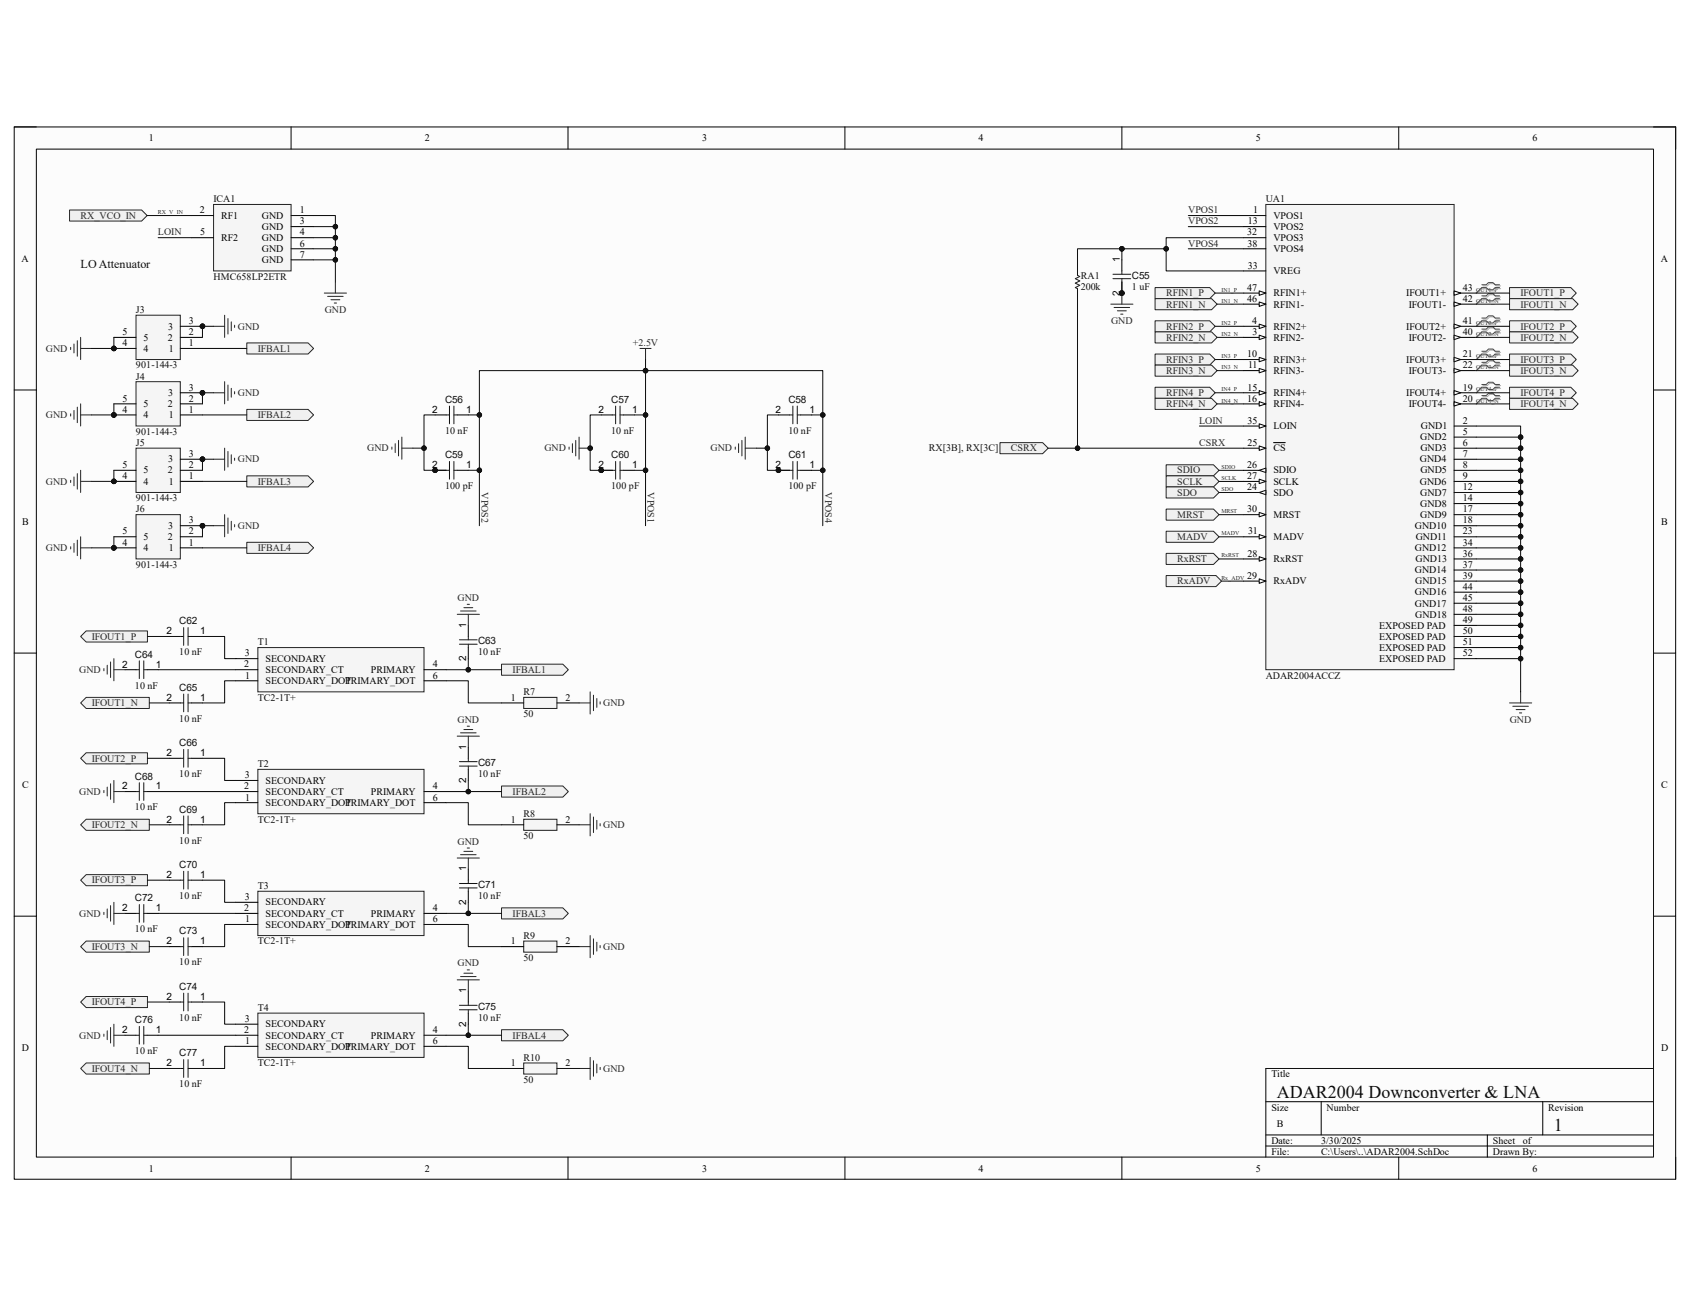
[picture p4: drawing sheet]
<svg xmlns="http://www.w3.org/2000/svg" width="279mm" height="216mm" viewBox="0 0 279 216" stroke-linecap="round" stroke-linejoin="round" font-family="sans-serif">
<defs><g id="words">
<g font-size="3" fill="#0e0e0e">
<text x="211.1" y="181.5">ADAR2004 Downconverter &amp; LNA</text>
<text x="256.9" y="186.9">1</text>
</g>
<text font-size="2" fill="#0e0e0e" x="13.3" y="44.3">LO Attenuator</text>
<g font-size="1.7">
<text x="24.6" y="23.4">1</text>
<text x="70.2" y="23.4">2</text>
<text x="116.1" y="23.4">3</text>
<text x="161.8" y="23.4">4</text>
<text x="207.6" y="23.4">5</text>
<text x="253.4" y="23.4">6</text>
<text x="33.1" y="35.3">2</text>
<text x="49.6" y="35.3">1</text>
<text x="207.2" y="35.3">1</text>
<text x="33.1" y="38.9">5</text>
<text x="36.6" y="36.2">RF1</text>
<text x="36.6" y="39.8">RF2</text>
<text x="43.3" y="36.2">GND</text>
<text x="43.3" y="38">GND</text>
<text x="43.3" y="39.8">GND</text>
<text x="43.3" y="41.7">GND</text>
<text x="49.6" y="37.1">3</text>
<text x="49.6" y="38.9">4</text>
<text x="49.6" y="40.8">6</text>
<text x="206.2" y="38.9">32</text>
<text x="206.2" y="40.8">38</text>
<text x="206.3" y="37.1">13</text>
<text x="210.5" y="36.2">VPOS1</text>
<text x="210.5" y="38">VPOS2</text>
<text x="210.5" y="39.8">VPOS3</text>
<text x="210.5" y="41.7">VPOS4</text>
<text x="3.6" y="43.3">A</text>
<text x="43.3" y="43.5">GND</text>
<text x="49.6" y="42.6">7</text>
<text x="185.1" y="43.3" transform="rotate(-90 185.1 43.3)">1</text>
<text x="206.3" y="44.4">33</text>
<text x="210.5" y="45.3">VREG</text>
<text x="274.6" y="43.3">A</text>
<text x="31.2" y="53.6">3</text>
<text x="185.1" y="48.9" transform="rotate(-90 185.1 48.9)">2</text>
<text x="206.2" y="48.1">47</text>
<text x="206.2" y="49.9">46</text>
<text x="207" y="53.6">4</text>
<text x="210.5" y="49">RFIN1+</text>
<text x="210.5" y="50.8">RFIN1-</text>
<text x="232.5" y="49">IFOUT1+</text>
<text x="232.9" y="50.8">IFOUT1-</text>
<text x="241.9" y="48.1">43</text>
<text x="241.9" y="49.9">42</text>
<text x="241.9" y="53.6">41</text>
<text x="20.2" y="57.2">4</text>
<text x="20.3" y="55.4">5</text>
<text x="23.7" y="58.2">4</text>
<text x="23.7" y="56.3">5</text>
<text x="27.8" y="56.3">2</text>
<text x="27.8" y="54.5">3</text>
<text x="27.9" y="58.2">1</text>
<text x="31.2" y="57.2">1</text>
<text x="31.2" y="55.4">2</text>
<text x="206.2" y="59.1">10</text>
<text x="207.1" y="55.4">3</text>
<text x="210.5" y="54.5">RFIN2+</text>
<text x="210.5" y="56.3">RFIN2-</text>
<text x="210.5" y="60">RFIN3+</text>
<text x="232.5" y="54.5">IFOUT2+</text>
<text x="232.5" y="60">IFOUT3+</text>
<text x="232.9" y="56.3">IFOUT2-</text>
<text x="241.9" y="55.4">40</text>
<text x="241.9" y="59.1">21</text>
<text x="27.8" y="65.5">3</text>
<text x="31.2" y="64.6">3</text>
<text x="206.2" y="64.6">15</text>
<text x="206.3" y="60.9">11</text>
<text x="210.5" y="61.8">RFIN3-</text>
<text x="210.5" y="65.5">RFIN4+</text>
<text x="232.5" y="65.5">IFOUT4+</text>
<text x="232.9" y="61.8">IFOUT3-</text>
<text x="241.9" y="60.9">22</text>
<text x="241.9" y="64.6">19</text>
<text x="20.2" y="68.2">4</text>
<text x="20.3" y="66.4">5</text>
<text x="23.7" y="69.1">4</text>
<text x="23.7" y="67.3">5</text>
<text x="27.8" y="67.3">2</text>
<text x="27.9" y="69.1">1</text>
<text x="31.2" y="68.2">1</text>
<text x="31.2" y="66.4">2</text>
<text x="71.5" y="68.2">2</text>
<text x="77" y="68.2">1</text>
<text x="98.9" y="68.2">2</text>
<text x="104.5" y="68.2">1</text>
<text x="128.2" y="68.2">2</text>
<text x="133.8" y="68.2">1</text>
<text x="206.2" y="66.4">16</text>
<text x="206.2" y="70.1">35</text>
<text x="210.5" y="67.3">RFIN4-</text>
<text x="210.5" y="71">LOIN</text>
<text x="232.9" y="67.3">IFOUT4-</text>
<text x="234.9" y="71">GND1</text>
<text x="241.9" y="66.4">20</text>
<text x="241.9" y="70.1">2</text>
<text x="241.9" y="71.9">5</text>
<text x="20.3" y="77.4">5</text>
<text x="27.8" y="76.5">3</text>
<text x="31.2" y="77.4">2</text>
<text x="31.2" y="75.6">3</text>
<text x="71.5" y="77.4">2</text>
<text x="77" y="77.4">1</text>
<text x="98.9" y="77.4">2</text>
<text x="104.5" y="77.4">1</text>
<text x="128.2" y="77.4">2</text>
<text x="133.8" y="77.4">1</text>
<text x="206.2" y="77.4">26</text>
<text x="206.2" y="73.7">25</text>
<text x="210.5" y="74.6">CS</text>
<text x="234.7" y="76.5">GND4</text>
<text x="234.8" y="72.8">GND2</text>
<text x="234.8" y="74.6">GND3</text>
<text x="241.9" y="73.7">6</text>
<text x="241.9" y="75.6">7</text>
<text x="241.9" y="77.4">8</text>
<text x="20.2" y="79.2">4</text>
<text x="23.7" y="80.1">4</text>
<text x="23.7" y="78.3">5</text>
<text x="27.8" y="78.3">2</text>
<text x="27.9" y="80.1">1</text>
<text x="31.2" y="79.2">1</text>
<text x="206.2" y="79.2">27</text>
<text x="206.2" y="81">24</text>
<text x="210.5" y="80.1">SCLK</text>
<text x="210.5" y="78.3">SDIO</text>
<text x="210.5" y="82">SDO</text>
<text x="234.7" y="80.1">GND6</text>
<text x="234.8" y="82">GND7</text>
<text x="234.8" y="83.8">GND8</text>
<text x="234.8" y="78.3">GND5</text>
<text x="241.9" y="79.2">9</text>
<text x="241.9" y="81">12</text>
<text x="241.9" y="82.9">14</text>
<text x="3.6" y="86.7">B</text>
<text x="20.3" y="88.3">5</text>
<text x="23.7" y="89.3">5</text>
<text x="27.8" y="89.3">2</text>
<text x="27.8" y="87.5">3</text>
<text x="31.2" y="88.3">2</text>
<text x="31.2" y="86.5">3</text>
<text x="206.2" y="84.7">30</text>
<text x="206.3" y="88.3">31</text>
<text x="210.5" y="89.3">MADV</text>
<text x="210.5" y="85.6">MRST</text>
<text x="233.9" y="87.5">GND10</text>
<text x="234.1" y="89.3">GND11</text>
<text x="234.8" y="85.6">GND9</text>
<text x="241.9" y="84.7">17</text>
<text x="241.9" y="86.5">18</text>
<text x="241.9" y="88.3">23</text>
<text x="274.7" y="86.7">B</text>
<text x="20.2" y="90.2">4</text>
<text x="23.7" y="91.1">4</text>
<text x="27.9" y="91.1">1</text>
<text x="31.2" y="90.2">1</text>
<text x="206.2" y="95.7">29</text>
<text x="206.2" y="92">28</text>
<text x="210.5" y="92.9">RxRST</text>
<text x="233.9" y="91.1">GND12</text>
<text x="233.9" y="94.8">GND14</text>
<text x="234" y="92.9">GND13</text>
<text x="241.9" y="90.2">34</text>
<text x="241.9" y="92">36</text>
<text x="241.9" y="93.9">37</text>
<text x="241.9" y="95.7">39</text>
<text x="210.5" y="96.6">RxADV</text>
<text x="233.9" y="98.4">GND16</text>
<text x="233.9" y="100.3">GND17</text>
<text x="234" y="96.6">GND15</text>
<text x="241.9" y="97.5">44</text>
<text x="241.9" y="99.4">45</text>
<text x="241.9" y="101.2">48</text>
<text x="27.5" y="104.9">2</text>
<text x="33.1" y="104.9">1</text>
<text x="77.1" y="103.8" transform="rotate(-90 77.1 103.8)">1</text>
<text x="228" y="103.9">EXPOSED PAD</text>
<text x="228" y="105.7">EXPOSED PAD</text>
<text x="228" y="107.6">EXPOSED PAD</text>
<text x="234" y="102.1">GND18</text>
<text x="241.9" y="103">49</text>
<text x="241.9" y="104.9">50</text>
<text x="241.9" y="106.7">51</text>
<text x="20.2" y="110.4">2</text>
<text x="25.8" y="110.4">1</text>
<text x="40.4" y="110.3">2</text>
<text x="40.5" y="108.5">3</text>
<text x="40.5" y="112.2">1</text>
<text x="43.9" y="113.1">SECONDARY_DOT</text>
<text x="43.9" y="111.3">SECONDARY_CT</text>
<text x="43.9" y="109.4">SECONDARY</text>
<text x="57.1" y="113.1">PRIMARY_DOT</text>
<text x="61.3" y="111.3">PRIMARY</text>
<text x="71.5" y="110.3">4</text>
<text x="71.5" y="112.2">6</text>
<text x="77.1" y="109.3" transform="rotate(-90 77.1 109.3)">2</text>
<text x="228" y="109.4">EXPOSED PAD</text>
<text x="241.9" y="108.5">52</text>
<text x="27.5" y="115.8">2</text>
<text x="33.1" y="115.8">1</text>
<text x="84.5" y="115.8">1</text>
<text x="93.5" y="115.8">2</text>
<text x="27.5" y="125">2</text>
<text x="33.1" y="125">1</text>
<text x="77.1" y="123.9" transform="rotate(-90 77.1 123.9)">1</text>
<text x="3.6" y="130.3">C</text>
<text x="20.2" y="130.5">2</text>
<text x="25.8" y="130.5">1</text>
<text x="40.4" y="130.5">2</text>
<text x="40.5" y="128.7">3</text>
<text x="43.9" y="131.4">SECONDARY_CT</text>
<text x="43.9" y="129.6">SECONDARY</text>
<text x="61.3" y="131.4">PRIMARY</text>
<text x="71.5" y="130.5">4</text>
<text x="77.1" y="129.5" transform="rotate(-90 77.1 129.5)">2</text>
<text x="274.7" y="130.3">C</text>
<text x="27.5" y="136">2</text>
<text x="33.1" y="136">1</text>
<text x="40.5" y="132.3">1</text>
<text x="43.9" y="133.2">SECONDARY_DOT</text>
<text x="57.1" y="133.2">PRIMARY_DOT</text>
<text x="71.5" y="132.3">6</text>
<text x="84.5" y="136">1</text>
<text x="93.5" y="136">2</text>
<text x="27.5" y="145.2">2</text>
<text x="33.1" y="145.2">1</text>
<text x="40.5" y="148.8">3</text>
<text x="43.9" y="149.7">SECONDARY</text>
<text x="77.1" y="149.6" transform="rotate(-90 77.1 149.6)">2</text>
<text x="77.1" y="144" transform="rotate(-90 77.1 144)">1</text>
<text x="20.2" y="150.6">2</text>
<text x="25.8" y="150.6">1</text>
<text x="40.4" y="150.6">2</text>
<text x="40.5" y="152.4">1</text>
<text x="43.9" y="153.4">SECONDARY_DOT</text>
<text x="43.9" y="151.6">SECONDARY_CT</text>
<text x="57.1" y="153.4">PRIMARY_DOT</text>
<text x="61.3" y="151.6">PRIMARY</text>
<text x="71.5" y="150.6">4</text>
<text x="71.5" y="152.4">6</text>
<text x="27.5" y="156.1">2</text>
<text x="33.1" y="156.1">1</text>
<text x="84.5" y="156.1">1</text>
<text x="93.5" y="156.1">2</text>
<text x="27.5" y="165.3">2</text>
<text x="33.1" y="165.3">1</text>
<text x="77.1" y="164.2" transform="rotate(-90 77.1 164.2)">1</text>
<text x="3.6" y="173.7">D</text>
<text x="20.2" y="170.8">2</text>
<text x="25.8" y="170.8">1</text>
<text x="40.4" y="170.8">2</text>
<text x="40.5" y="169">3</text>
<text x="40.5" y="172.6">1</text>
<text x="43.9" y="173.5">SECONDARY_DOT</text>
<text x="43.9" y="171.7">SECONDARY_CT</text>
<text x="43.9" y="169.8">SECONDARY</text>
<text x="57.1" y="173.5">PRIMARY_DOT</text>
<text x="61.3" y="171.7">PRIMARY</text>
<text x="71.5" y="170.8">4</text>
<text x="71.5" y="172.6">6</text>
<text x="77.1" y="169.8" transform="rotate(-90 77.1 169.8)">2</text>
<text x="274.6" y="173.7">D</text>
<text x="27.5" y="176.3">2</text>
<text x="33.1" y="176.3">1</text>
<text x="84.5" y="176.3">1</text>
<text x="93.5" y="176.3">2</text>
<text x="210.2" y="178.1">Title</text>
<text x="210.2" y="183.6">Size</text>
<text x="219.3" y="183.6">Number</text>
<text x="256" y="183.6">Revision</text>
<text x="210.2" y="189.1">Date:</text>
<text x="210.2" y="190.9">File:</text>
<text x="211.1" y="186.4">B</text>
<text x="218.4" y="189.1">3/30/2025</text>
<text x="218.4" y="190.9">C:\Users\..\ADAR2004.SchDoc</text>
<text x="246.8" y="189.1">Sheet</text>
<text x="246.8" y="190.9">Drawn By:</text>
<text x="251.8" y="189.1">of</text>
<text x="24.6" y="193.7">1</text>
<text x="70.2" y="193.7">2</text>
<text x="116.1" y="193.7">3</text>
<text x="161.8" y="193.7">4</text>
<text x="207.6" y="193.7">5</text>
<text x="253.4" y="193.7">6</text>
</g>
<g font-size="1.7" fill="#0e0e0e">
<text x="35.3" y="33.4">ICA1</text>
<text x="209.3" y="33.4">UA1</text>
<text x="35.3" y="46.2">HMC658LP2ETR</text>
<text x="178.7" y="46.1">RA1</text>
<text x="178.7" y="47.9">200k</text>
<text x="187.1" y="47.9">1 uF</text>
<text x="187.1" y="46.1">C55</text>
<text x="22.5" y="51.7">J3</text>
<text x="22.5" y="60.9">901-144-3</text>
<text x="22.5" y="62.7">J4</text>
<text x="22.5" y="71.9">901-144-3</text>
<text x="73.6" y="71.7">10 nF</text>
<text x="73.6" y="66.6">C56</text>
<text x="101" y="71.7">10 nF</text>
<text x="101" y="66.6">C57</text>
<text x="130.3" y="71.7">10 nF</text>
<text x="130.3" y="66.6">C58</text>
<text x="22.5" y="73.7">J5</text>
<text x="73.6" y="75.7">C59</text>
<text x="101" y="75.7">C60</text>
<text x="130.3" y="75.7">C61</text>
<text x="153.6" y="74.6">RX[3B], RX[3C]</text>
<text x="22.5" y="82.9">901-144-3</text>
<text x="73.6" y="80.9">100 pF</text>
<text x="101" y="80.9">100 pF</text>
<text x="130.3" y="80.9">100 pF</text>
<text x="22.5" y="84.7">J6</text>
<text x="22.5" y="93.9">901-144-3</text>
<text x="29.6" y="103.2">C62</text>
<text x="42.6" y="106.7">T1</text>
<text x="79" y="106.5">C63</text>
<text x="22.3" y="113.8">10 nF</text>
<text x="22.3" y="108.7">C64</text>
<text x="29.6" y="108.3">10 nF</text>
<text x="79" y="108.3">10 nF</text>
<text x="209.3" y="112.2">ADAR2004ACCZ</text>
<text x="29.6" y="119.3">10 nF</text>
<text x="29.6" y="114.2">C65</text>
<text x="42.6" y="115.8">TC2-1T+</text>
<text x="86.6" y="114.9">R7</text>
<text x="86.6" y="118.6">50</text>
<text x="29.6" y="123.4">C66</text>
<text x="22.3" y="128.9">C68</text>
<text x="29.6" y="128.5">10 nF</text>
<text x="42.6" y="126.8">T2</text>
<text x="79" y="128.5">10 nF</text>
<text x="79" y="126.7">C67</text>
<text x="22.3" y="133.9">10 nF</text>
<text x="29.6" y="134.3">C69</text>
<text x="42.6" y="136">TC2-1T+</text>
<text x="86.6" y="135">R8</text>
<text x="29.6" y="139.4">10 nF</text>
<text x="29.6" y="143.5">C70</text>
<text x="86.6" y="138.7">50</text>
<text x="22.3" y="149">C72</text>
<text x="29.6" y="148.6">10 nF</text>
<text x="42.6" y="147">T3</text>
<text x="79" y="148.6">10 nF</text>
<text x="79" y="146.8">C71</text>
<text x="22.3" y="154.1">10 nF</text>
<text x="29.6" y="154.5">C73</text>
<text x="86.6" y="155.2">R9</text>
<text x="29.6" y="159.6">10 nF</text>
<text x="42.6" y="156.1">TC2-1T+</text>
<text x="86.6" y="158.9">50</text>
<text x="29.6" y="163.6">C74</text>
<text x="42.6" y="167.1">T4</text>
<text x="79" y="166.9">C75</text>
<text x="22.3" y="169.1">C76</text>
<text x="29.6" y="168.7">10 nF</text>
<text x="79" y="168.7">10 nF</text>
<text x="22.3" y="174.2">10 nF</text>
<text x="29.6" y="179.7">10 nF</text>
<text x="29.6" y="174.6">C77</text>
<text x="42.6" y="176.3">TC2-1T+</text>
<text x="86.6" y="175.3">R10</text>
<text x="86.6" y="179">50</text>
</g>
<g font-size="1.7" fill="#262626">
<text x="196.4" y="35.3">VPOS1</text>
<text x="13.3" y="36.2">RX_VCO_IN</text>
<text x="26.1" y="38.9">LOIN</text>
<text x="196.4" y="37.1">VPOS2</text>
<text x="196.4" y="40.8">VPOS4</text>
<text x="53.7" y="51.7">GND</text>
<text x="183.7" y="53.6">GND</text>
<text x="192.8" y="49">RFIN1_P</text>
<text x="192.8" y="50.8">RFIN1_N</text>
<text x="251.4" y="49">IFOUT1_P</text>
<text x="251.4" y="50.8">IFOUT1_N</text>
<text x="7.6" y="58.2">GND</text>
<text x="39.3" y="54.5">GND</text>
<text x="42.6" y="58.2">IFBAL1</text>
<text x="104.6" y="57.2">+2.5V</text>
<text x="192.8" y="54.5">RFIN2_P</text>
<text x="192.8" y="56.3">RFIN2_N</text>
<text x="192.8" y="60">RFIN3_P</text>
<text x="251.4" y="54.5">IFOUT2_P</text>
<text x="251.4" y="56.3">IFOUT2_N</text>
<text x="251.4" y="60">IFOUT3_P</text>
<text x="39.3" y="65.5">GND</text>
<text x="192.8" y="61.8">RFIN3_N</text>
<text x="192.8" y="65.5">RFIN4_P</text>
<text x="251.4" y="61.8">IFOUT3_N</text>
<text x="251.4" y="65.5">IFOUT4_P</text>
<text x="7.6" y="69.1">GND</text>
<text x="42.6" y="69.1">IFBAL2</text>
<text x="192.8" y="67.3">RFIN4_N</text>
<text x="198.2" y="70.1">LOIN</text>
<text x="251.4" y="67.3">IFOUT4_N</text>
<text x="39.3" y="76.5">GND</text>
<text x="60.7" y="74.6">GND</text>
<text x="90" y="74.6">GND</text>
<text x="117.5" y="74.6">GND</text>
<text x="167.1" y="74.6">CSRX</text>
<text x="198.2" y="73.7">CSRX</text>
<text x="7.6" y="80.1">GND</text>
<text x="42.6" y="80.1">IFBAL3</text>
<text x="79.6" y="81.4" transform="rotate(90 79.6 81.4)">VPOS2</text>
<text x="107.1" y="81.4" transform="rotate(90 107.1 81.4)">VPOS1</text>
<text x="136.4" y="81.4" transform="rotate(90 136.4 81.4)">VPOS4</text>
<text x="194.6" y="78.3">SDIO</text>
<text x="194.6" y="80.1">SCLK</text>
<text x="194.6" y="82">SDO</text>
<text x="39.3" y="87.5">GND</text>
<text x="194.6" y="85.6">MRST</text>
<text x="194.6" y="89.3">MADV</text>
<text x="7.6" y="91.1">GND</text>
<text x="42.6" y="91.1">IFBAL4</text>
<text x="194.6" y="92.9">RxRST</text>
<text x="75.6" y="99.4">GND</text>
<text x="194.6" y="96.6">RxADV</text>
<text x="15.2" y="105.7">IFOUT1_P</text>
<text x="13.1" y="111.3">GND</text>
<text x="84.8" y="111.3">IFBAL1</text>
<text x="15.2" y="116.8">IFOUT1_N</text>
<text x="75.6" y="119.5">GND</text>
<text x="99.7" y="116.8">GND</text>
<text x="249.6" y="119.5">GND</text>
<text x="15.2" y="125.9">IFOUT2_P</text>
<text x="13.1" y="131.4">GND</text>
<text x="84.8" y="131.4">IFBAL2</text>
<text x="15.2" y="136.9">IFOUT2_N</text>
<text x="99.7" y="136.9">GND</text>
<text x="75.6" y="139.7">GND</text>
<text x="15.2" y="146">IFOUT3_P</text>
<text x="13.1" y="151.6">GND</text>
<text x="84.8" y="151.6">IFBAL3</text>
<text x="15.2" y="157">IFOUT3_N</text>
<text x="75.6" y="159.8">GND</text>
<text x="99.7" y="157">GND</text>
<text x="15.2" y="166.2">IFOUT4_P</text>
<text x="13.1" y="171.7">GND</text>
<text x="84.8" y="171.7">IFBAL4</text>
<text x="15.2" y="177.2">IFOUT4_N</text>
<text x="99.7" y="177.2">GND</text>
</g>
<g font-size="1" fill="#262626">
<text x="26.1" y="35.4">RX_V_IN</text>
<text x="201.9" y="48.2">IN1_P</text>
<text x="201.9" y="50">IN1_N</text>
<text x="201.9" y="53.7">IN2_P</text>
<text x="244.1" y="48.2">OUT1_P</text>
<text x="244.1" y="50">OUT1_N</text>
<text x="244.1" y="53.7">OUT2_P</text>
<text x="201.9" y="55.5">IN2_N</text>
<text x="201.9" y="59.2">IN3_P</text>
<text x="244.1" y="55.5">OUT2_N</text>
<text x="244.1" y="59.2">OUT3_P</text>
<text x="201.9" y="61">IN3_N</text>
<text x="201.9" y="64.7">IN4_P</text>
<text x="244.1" y="61">OUT3_N</text>
<text x="244.1" y="64.7">OUT4_P</text>
<text x="201.9" y="66.5">IN4_N</text>
<text x="244.1" y="66.5">OUT4_N</text>
<text x="201.9" y="77.5">SDIO</text>
<text x="201.9" y="79.3">SCLK</text>
<text x="201.9" y="81.2">SDO</text>
<text x="201.9" y="84.8">MRST</text>
<text x="201.9" y="88.5">MADV</text>
<text x="201.9" y="92.2">RxRST</text>
<text x="201.9" y="95.8">Rx_ADV</text>
</g>
</g></defs>
<path d="M2.3 21h274.7v173.9h-274.7z" fill-rule="evenodd" fill="#fcfcfc"/>
<path d="M2.3 21h274.7v173.9h-274.7z" fill="none" stroke="#000" stroke-width=".17"/>
<path d="M6 24.6h267.4v166.7h-267.4z" fill-rule="evenodd" fill="#fcfcfc"/>
<g fill="none" stroke="#000" stroke-width=".17">
<path d="M2.3 21h3.7M6 24.6h267.4v166.7h-267.4zM48.1 21v3.6M93.9 21v3.6M139.7 21v3.6M185.5 21v3.6M231.2 21v3.6M273.4 21h3.6v3.6M2.3 64.5h3.7M273.4 64.5h3.6M2.3 108h3.7M273.4 108h3.6"/>
<path d="M2.3 151.5h3.7M273.4 151.5h3.6M273.4 176.6h-64.1v14.7M48.1 191.3v3.6M93.9 191.3v3.6M139.7 191.3v3.6M185.5 191.3v3.6M209.3 182.1h64.1M209.3 187.6h64.1M209.3 189.5h64.1M218.4 182.1v5.5M231.2 191.3v3.6"/>
<path d="M245.9 187.6v3.7M255.1 182.1v5.5M277 191.3v3.6"/>
</g>
<path d="M209.3 33.8h31.1v76.9h-31.1z" fill-rule="evenodd" fill="#f5f5f5"/>
<path d="M209.3 33.8h31.1v76.9h-31.1z" fill="none" stroke="#262626" stroke-width=".17"/>
<path d="M205.6 35.6h3.7M205.6 37.5h3.7M205.6 39.3h3.7M205.6 41.1h3.7M205.6 48.5h3.7" fill="none" stroke="#000" stroke-width=".17"/>
<path d="M208.2 48.1l1.1 .4-1.1 .3z" fill="#fbfbfb"/>
<path d="M205.6 50.3h3.7M208.2 48.1l1.1 .4-1.1 .3z" fill="none" stroke="#000" stroke-width=".17"/>
<path d="M208.2 49.9l1.1 .4-1.1 .4z" fill="#fbfbfb"/>
<path d="M205.6 53.9h3.7M208.2 49.9l1.1 .4-1.1 .4z" fill="none" stroke="#000" stroke-width=".17"/>
<path d="M208.2 53.6l1.1 .3-1.1 .4z" fill="#fbfbfb"/>
<path d="M205.6 55.8h3.7M208.2 53.6l1.1 .3-1.1 .4z" fill="none" stroke="#000" stroke-width=".17"/>
<path d="M208.2 55.4l1.1 .4-1.1 .3z" fill="#fbfbfb"/>
<path d="M205.6 59.4h3.7M208.2 55.4l1.1 .4-1.1 .3z" fill="none" stroke="#000" stroke-width=".17"/>
<path d="M208.2 59.1l1.1 .3-1.1 .4z" fill="#fbfbfb"/>
<path d="M208.2 59.1l1.1 .3-1.1 .4zM205.6 61.3h3.7" fill="none" stroke="#000" stroke-width=".17"/>
<path d="M208.2 60.9l1.1 .4-1.1 .3z" fill="#fbfbfb"/>
<path d="M205.6 64.9h3.7M208.2 60.9l1.1 .4-1.1 .3z" fill="none" stroke="#000" stroke-width=".17"/>
<path d="M208.2 64.6l1.1 .3-1.1 .4z" fill="#fbfbfb"/>
<path d="M205.6 66.8h3.7M208.2 64.6l1.1 .3-1.1 .4z" fill="none" stroke="#000" stroke-width=".17"/>
<path d="M208.2 66.4l1.1 .4-1.1 .3z" fill="#fbfbfb"/>
<path d="M240.4 48.5h3.7M208.2 66.4l1.1 .4-1.1 .3z" fill="none" stroke="#000" stroke-width=".17"/>
<path d="M240.4 48.1l1.1 .4-1.1 .3z" fill="#fbfbfb"/>
<path d="M240.4 48.1l1.1 .4-1.1 .3zM240.4 50.3h3.7" fill="none" stroke="#000" stroke-width=".17"/>
<path d="M240.4 49.9l1.1 .4-1.1 .4z" fill="#fbfbfb"/>
<path d="M240.4 49.9l1.1 .4-1.1 .4zM240.4 53.9h3.7" fill="none" stroke="#000" stroke-width=".17"/>
<path d="M240.4 53.6l1.1 .3-1.1 .4z" fill="#fbfbfb"/>
<path d="M240.4 53.6l1.1 .3-1.1 .4zM240.4 55.8h3.7" fill="none" stroke="#000" stroke-width=".17"/>
<path d="M240.4 55.4l1.1 .4-1.1 .3z" fill="#fbfbfb"/>
<path d="M240.4 55.4l1.1 .4-1.1 .3zM240.4 59.4h3.7" fill="none" stroke="#000" stroke-width=".17"/>
<path d="M240.4 59.1l1.1 .3-1.1 .4z" fill="#fbfbfb"/>
<path d="M240.4 59.1l1.1 .3-1.1 .4zM240.4 61.3h3.7" fill="none" stroke="#000" stroke-width=".17"/>
<path d="M240.4 60.9l1.1 .4-1.1 .3z" fill="#fbfbfb"/>
<path d="M240.4 60.9l1.1 .4-1.1 .3zM240.4 64.9h3.7" fill="none" stroke="#000" stroke-width=".17"/>
<path d="M240.4 64.6l1.1 .3-1.1 .4z" fill="#fbfbfb"/>
<path d="M240.4 64.6l1.1 .3-1.1 .4zM240.4 66.8h3.7" fill="none" stroke="#000" stroke-width=".17"/>
<path d="M240.4 66.4l1.1 .4-1.1 .3z" fill="#fbfbfb"/>
<path d="M205.6 74.1h3.7M240.4 66.4l1.1 .4-1.1 .3z" fill="none" stroke="#000" stroke-width=".17"/>
<path d="M208.2 73.7l1.1 .4-1.1 .4z" fill="#fbfbfb"/>
<path d="M205.6 70.4h3.7M208.2 73.7l1.1 .4-1.1 .4zM210.6 73.2h1.9" fill="none" stroke="#000" stroke-width=".17"/>
<path d="M208.2 70.1l1.1 .3-1.1 .4z" fill="#fbfbfb"/>
<path d="M208.2 70.1l1.1 .3-1.1 .4zM205.6 88.7h3.7" fill="none" stroke="#000" stroke-width=".17"/>
<path d="M208.2 88.4l1.1 .3-1.1 .4z" fill="#fbfbfb"/>
<path d="M205.6 85.1h3.7M208.2 88.4l1.1 .3-1.1 .4z" fill="none" stroke="#000" stroke-width=".17"/>
<path d="M208.2 84.7l1.1 .4-1.1 .3z" fill="#fbfbfb"/>
<path d="M205.6 96.1h3.7M208.2 84.7l1.1 .4-1.1 .3z" fill="none" stroke="#000" stroke-width=".17"/>
<path d="M208.2 95.7l1.1 .4-1.1 .3z" fill="#fbfbfb"/>
<path d="M205.6 92.4h3.7M208.2 95.7l1.1 .4-1.1 .3z" fill="none" stroke="#000" stroke-width=".17"/>
<path d="M208.2 92l1.1 .4-1.1 .4z" fill="#fbfbfb"/>
<path d="M205.6 79.6h3.7M208.2 92l1.1 .4-1.1 .4z" fill="none" stroke="#000" stroke-width=".17"/>
<path d="M208.2 79.2l1.1 .4-1.1 .3z" fill="#fbfbfb"/>
<path d="M205.6 77.8h3.7M208.2 79.2l1.1 .4-1.1 .3z" fill="none" stroke="#000" stroke-width=".17"/>
<path d="M208.2 77.8l1.1-.4v.7z" fill="#fbfbfb"/>
<path d="M208.2 77.8l1.1-.4v.7zM205.6 81.4h3.7" fill="none" stroke="#000" stroke-width=".17"/>
<path d="M208.2 81.4l1.1-.4v.8z" fill="#fbfbfb"/>
<g fill="none" stroke="#000" stroke-width=".17">
<path d="M205.6 44.8h3.7M240.4 70.4h3.7M240.4 72.3h3.7M240.4 74.1h3.7M240.4 75.9h3.7M240.4 77.8h3.7M240.4 79.6h3.7M208.2 81.4l1.1-.4v.8zM240.4 81.4h3.7M240.4 83.2h3.7M240.4 85.1h3.7M240.4 86.9h3.7"/>
<path d="M240.4 88.7h3.7M240.4 90.6h3.7M240.4 92.4h3.7M240.4 94.2h3.7M240.4 96.1h3.7M240.4 97.9h3.7M240.4 99.7h3.7M240.4 103.4h3.7M240.4 105.2h3.7M240.4 107.1h3.7M240.4 108.9h3.7M240.4 101.6h3.7"/>
</g>
<path d="M249.6 116.2h3.6M250.1 116.8h2.6M250.7 117.3h1.4M251.2 117.9h.4M251.4 114.4v1.8" fill="none" stroke="#262626" stroke-width=".17"/>
<path d="M191 47.5h9l.9 1-.9 .9h-9z" fill-rule="evenodd" fill="#f0f0f0"/>
<path d="M191 47.5h9l.9 1-.9 .9h-9z" fill="none" stroke="#262626" stroke-width=".17"/>
<path d="M191 49.4h9.3l.9 .9-.9 .9h-9.3z" fill-rule="evenodd" fill="#f0f0f0"/>
<path d="M191 49.4h9.3l.9 .9-.9 .9h-9.3z" fill="none" stroke="#262626" stroke-width=".17"/>
<path d="M191 53h9l.9 .9-.9 1h-9z" fill-rule="evenodd" fill="#f0f0f0"/>
<path d="M191 53h9l.9 .9-.9 1h-9z" fill="none" stroke="#262626" stroke-width=".17"/>
<path d="M191 54.9h9.3l.9 .9-.9 .9h-9.3z" fill-rule="evenodd" fill="#f0f0f0"/>
<path d="M191 54.9h9.3l.9 .9-.9 .9h-9.3z" fill="none" stroke="#262626" stroke-width=".17"/>
<path d="M191 58.5h9l.9 .9-.9 1h-9z" fill-rule="evenodd" fill="#f0f0f0"/>
<path d="M191 58.5h9l.9 .9-.9 1h-9z" fill="none" stroke="#262626" stroke-width=".17"/>
<path d="M191 60.4h9.3l.9 .9-.9 .9h-9.3z" fill-rule="evenodd" fill="#f0f0f0"/>
<path d="M191 60.4h9.3l.9 .9-.9 .9h-9.3z" fill="none" stroke="#262626" stroke-width=".17"/>
<path d="M191 64h9l.9 .9-.9 .9h-9z" fill-rule="evenodd" fill="#f0f0f0"/>
<path d="M191 64h9l.9 .9-.9 .9h-9z" fill="none" stroke="#262626" stroke-width=".17"/>
<path d="M191 65.8h9.3l.9 1-.9 .9h-9.3z" fill-rule="evenodd" fill="#f0f0f0"/>
<path d="M191 65.8h9.3l.9 1-.9 .9h-9.3z" fill="none" stroke="#262626" stroke-width=".17"/>
<path d="M249.6 47.5h10.1l.9 1-.9 .9h-10.1z" fill-rule="evenodd" fill="#f0f0f0"/>
<path d="M249.6 47.5h10.1l.9 1-.9 .9h-10.1z" fill="none" stroke="#262626" stroke-width=".17"/>
<path d="M249.6 49.4h10.4l.9 .9-.9 .9h-10.4z" fill-rule="evenodd" fill="#f0f0f0"/>
<path d="M249.6 49.4h10.4l.9 .9-.9 .9h-10.4z" fill="none" stroke="#262626" stroke-width=".17"/>
<path d="M249.6 53h10.1l.9 .9-.9 1h-10.1z" fill-rule="evenodd" fill="#f0f0f0"/>
<path d="M249.6 53h10.1l.9 .9-.9 1h-10.1z" fill="none" stroke="#262626" stroke-width=".17"/>
<path d="M249.6 54.9h10.4l.9 .9-.9 .9h-10.4z" fill-rule="evenodd" fill="#f0f0f0"/>
<path d="M249.6 54.9h10.4l.9 .9-.9 .9h-10.4z" fill="none" stroke="#262626" stroke-width=".17"/>
<path d="M249.6 58.5h10.1l.9 .9-.9 1h-10.1z" fill-rule="evenodd" fill="#f0f0f0"/>
<path d="M249.6 58.5h10.1l.9 .9-.9 1h-10.1z" fill="none" stroke="#262626" stroke-width=".17"/>
<path d="M249.6 60.4h10.4l.9 .9-.9 .9h-10.4z" fill-rule="evenodd" fill="#f0f0f0"/>
<path d="M249.6 60.4h10.4l.9 .9-.9 .9h-10.4z" fill="none" stroke="#262626" stroke-width=".17"/>
<path d="M249.6 64h10.1l.9 .9-.9 .9h-10.1z" fill-rule="evenodd" fill="#f0f0f0"/>
<path d="M249.6 64h10.1l.9 .9-.9 .9h-10.1z" fill="none" stroke="#262626" stroke-width=".17"/>
<path d="M249.6 65.8h10.4l.9 1-.9 .9h-10.4z" fill-rule="evenodd" fill="#f0f0f0"/>
<path d="M94.1 73.9v.4M94.6 73.4v1.4M95.2 72.8v2.6M95.7 72.3v3.6M95.7 74.1h1.9M249.6 65.8h10.4l.9 1-.9 .9h-10.4z" fill="none" stroke="#262626" stroke-width=".17"/>
<circle cx="97.6" cy="74.1" r=".37" fill="#0e0e0e"/>
<circle cx="97.6" cy="74.1" r=".37" fill="none" stroke="#0e0e0e" stroke-width=".17"/>
<g fill="none" stroke="#262626" stroke-width=".17">
<path d="M183.6 50.3h3.7M184.2 50.8h2.6M184.7 51.4h1.5M185.3 51.9h.4M185.5 48.5v1.8M64.8 73.9v.4M65.3 73.4v1.4M65.9 72.8v2.6M66.4 72.3v3.6M66.4 74.1h1.9M121.6 73.9v.4M122.1 73.4v1.4"/>
<path d="M122.7 72.8v2.6M123.2 72.3v3.6M123.2 74.1h1.8"/>
</g>
<circle cx="185.5" cy="48.5" r=".37" fill="#0e0e0e"/>
<circle cx="185.5" cy="48.5" r=".37" fill="none" stroke="#0e0e0e" stroke-width=".17"/>
<path d="M178.1 43v1.8M178.1 48.5v1.8" fill="none" stroke="#000" stroke-width=".17"/>
<path d="M178.1 44.8v.7l.4 .2-.7 .4 .7 .3-.7 .4 .7 .4-.7 .3 .3 .2v.8" fill="none" stroke="#1c1c1c" stroke-width=".17"/>
<path d="M165.3 73.2h7.1l.9 .9-.9 .9h-7.1z" fill-rule="evenodd" fill="#f0f0f0"/>
<path d="M165.3 73.2h7.1l.9 .9-.9 .9h-7.1z" fill="none" stroke="#262626" stroke-width=".17"/>
<path d="M192.8 76.8h7.8l.9 1-.9 .9h-7.8z" fill-rule="evenodd" fill="#f0f0f0"/>
<path d="M192.8 76.8h7.8l.9 1-.9 .9h-7.8z" fill="none" stroke="#262626" stroke-width=".17"/>
<path d="M192.8 78.7h7.8l.9 .9-.9 .9h-7.8z" fill-rule="evenodd" fill="#f0f0f0"/>
<path d="M192.8 78.7h7.8l.9 .9-.9 .9h-7.8z" fill="none" stroke="#262626" stroke-width=".17"/>
<path d="M192.8 80.5h7.8l.9 .9-.9 .9h-7.8z" fill-rule="evenodd" fill="#f0f0f0"/>
<path d="M192.8 80.5h7.8l.9 .9-.9 .9h-7.8z" fill="none" stroke="#262626" stroke-width=".17"/>
<path d="M192.8 84.2h7.8l.9 .9-.9 .9h-7.8z" fill-rule="evenodd" fill="#f0f0f0"/>
<path d="M192.8 84.2h7.8l.9 .9-.9 .9h-7.8z" fill="none" stroke="#262626" stroke-width=".17"/>
<path d="M192.8 87.8h7.8l.9 .9-.9 1h-7.8z" fill-rule="evenodd" fill="#f0f0f0"/>
<path d="M192.8 87.8h7.8l.9 .9-.9 1h-7.8z" fill="none" stroke="#262626" stroke-width=".17"/>
<path d="M192.8 91.5h7.8l.9 .9-.9 .9h-7.8z" fill-rule="evenodd" fill="#f0f0f0"/>
<path d="M192.8 91.5h7.8l.9 .9-.9 .9h-7.8z" fill="none" stroke="#262626" stroke-width=".17"/>
<path d="M192.8 95.1h8.2l1 1-1 .9h-8.2z" fill-rule="evenodd" fill="#f0f0f0"/>
<path d="M105.8 57.6h1.8M106.7 57.6v1.8M192.8 95.1h8.2l1 1-1 .9h-8.2z" fill="none" stroke="#262626" stroke-width=".17"/>
<path d="M35.3 33.8h12.8v11h-12.8z" fill-rule="evenodd" fill="#f5f5f5"/>
<path d="M35.3 33.8h12.8v11h-12.8zM53.6 48.5h3.7M54.2 49h2.5M54.7 49.5h1.5M55.3 50.1h.3M55.4 46.6v1.9" fill="none" stroke="#262626" stroke-width=".17"/>
<path d="M31.6 35.6h3.7M31.6 39.3h3.7M48.1 35.6h3.7M48.1 39.3h3.7M48.1 37.5h3.7M48.1 41.1h3.7M48.1 43h3.7" fill="none" stroke="#000" stroke-width=".17"/>
<path d="M11.5 34.7h11.9l.9 .9-.9 .9h-11.9z" fill-rule="evenodd" fill="#f0f0f0"/>
<path d="M11.5 34.7h11.9l.9 .9-.9 .9h-11.9z" fill="none" stroke="#262626" stroke-width=".17"/>
<circle cx="185.5" cy="48.5" r=".37" fill="#0e0e0e"/>
<circle cx="185.5" cy="48.5" r=".37" fill="none" stroke="#0e0e0e" stroke-width=".17"/>
<path d="M185.5 43v1.8M185.5 46.6v1.9" fill="none" stroke="#000" stroke-width=".17"/>
<circle cx="185.5" cy="48.5" r=".37" fill="#0e0e0e"/>
<circle cx="185.5" cy="48.5" r=".37" fill="none" stroke="#0e0e0e" stroke-width=".17"/>
<path d="M184 46.1h2.9M184 45.3h2.9M185.5 44.8v.5M185.5 46.1v.5M73.8 68.6h.5M74.3 67.1v3M75 67.1v3M75 68.6h.6" fill="none" stroke="#1c1c1c" stroke-width=".17"/>
<path d="M71.9 68.6h1.9M75.6 68.6h1.8" fill="none" stroke="#000" stroke-width=".17"/>
<circle cx="71.9" cy="77.7" r=".37" fill="#0e0e0e"/>
<circle cx="71.9" cy="77.7" r=".37" fill="none" stroke="#0e0e0e" stroke-width=".17"/>
<path d="M71.9 77.7h1.9M75.6 77.7h1.8" fill="none" stroke="#000" stroke-width=".17"/>
<circle cx="71.9" cy="77.7" r=".37" fill="#0e0e0e"/>
<circle cx="71.9" cy="77.7" r=".37" fill="none" stroke="#0e0e0e" stroke-width=".17"/>
<path d="M73.8 77.7h.5M74.3 76.3v2.9M75 76.3v2.9M75 77.7h.6M101.2 68.6h.6M101.8 67.1v3M102.5 67.1v3M102.5 68.6h.6" fill="none" stroke="#1c1c1c" stroke-width=".17"/>
<path d="M99.4 68.6h1.8M103.1 68.6h1.8" fill="none" stroke="#000" stroke-width=".17"/>
<circle cx="99.4" cy="77.8" r=".37" fill="#0e0e0e"/>
<circle cx="99.4" cy="77.8" r=".37" fill="none" stroke="#0e0e0e" stroke-width=".17"/>
<path d="M99.4 77.8h1.8M103.1 77.8h1.8" fill="none" stroke="#000" stroke-width=".17"/>
<circle cx="99.4" cy="77.8" r=".37" fill="#0e0e0e"/>
<circle cx="99.4" cy="77.8" r=".37" fill="none" stroke="#0e0e0e" stroke-width=".17"/>
<path d="M101.2 77.8h.6M101.8 76.3v2.9M102.5 76.3v2.9M102.5 77.8h.6M130.5 68.6h.6M131.1 67.1v3M131.8 67.1v3M131.8 68.6h.6" fill="none" stroke="#1c1c1c" stroke-width=".17"/>
<path d="M128.7 68.6h1.8M132.4 68.6h1.8" fill="none" stroke="#000" stroke-width=".17"/>
<circle cx="128.7" cy="77.8" r=".37" fill="#0e0e0e"/>
<circle cx="128.7" cy="77.8" r=".37" fill="none" stroke="#0e0e0e" stroke-width=".17"/>
<path d="M128.7 77.8h1.8M132.4 77.8h1.8" fill="none" stroke="#000" stroke-width=".17"/>
<circle cx="128.7" cy="77.8" r=".37" fill="#0e0e0e"/>
<circle cx="128.7" cy="77.8" r=".37" fill="none" stroke="#0e0e0e" stroke-width=".17"/>
<path d="M130.5 77.8h.6M131.1 76.3v2.9M131.8 76.3v2.9M131.8 77.8h.6" fill="none" stroke="#1c1c1c" stroke-width=".17"/>
<path d="M40.8 56.7h10.1l.9 .9-.9 .9h-10.1z" fill-rule="evenodd" fill="#f0f0f0"/>
<path d="M40.8 56.7h10.1l.9 .9-.9 .9h-10.1z" fill="none" stroke="#262626" stroke-width=".17"/>
<path d="M40.8 67.7h10.1l.9 .9-.9 .9h-10.1z" fill-rule="evenodd" fill="#f0f0f0"/>
<path d="M40.8 67.7h10.1l.9 .9-.9 .9h-10.1z" fill="none" stroke="#262626" stroke-width=".17"/>
<path d="M40.8 78.7h10.1l.9 .9-.9 .9h-10.1z" fill-rule="evenodd" fill="#f0f0f0"/>
<path d="M40.8 78.7h10.1l.9 .9-.9 .9h-10.1z" fill="none" stroke="#262626" stroke-width=".17"/>
<path d="M40.8 89.7h10.1l.9 .9-.9 .9h-10.1z" fill-rule="evenodd" fill="#f0f0f0"/>
<g fill="none" stroke="#262626" stroke-width=".17">
<path d="M40.8 89.7h10.1l.9 .9-.9 .9h-10.1zM95.7 116.2h1.9M97.6 114.4v3.6M98.1 114.9v2.6M98.7 115.5v1.4M99.2 116v.4M95.7 136.4h1.9M97.6 134.5v3.7M98.1 135.1v2.5M98.7 135.6v1.5M99.2 136.2v.3M95.7 156.5h1.9"/>
<path d="M97.6 154.7v3.6M98.1 155.2v2.6M98.7 155.8v1.4M99.2 156.3v.4M95.7 176.6h1.9M97.6 174.8v3.7M98.1 175.4v2.5M98.7 175.9v1.5M99.2 176.5v.3"/>
</g>
<path d="M86.6 115.3h5.5v1.8h-5.5z" fill-rule="evenodd" fill="#f5f5f5"/>
<path d="M86.6 115.3h5.5v1.8h-5.5z" fill="none" stroke="#262626" stroke-width=".17"/>
<path d="M82.9 116.2h3.7M92.1 116.2h3.6" fill="none" stroke="#000" stroke-width=".17"/>
<path d="M86.6 135.4h5.5v1.9h-5.5z" fill-rule="evenodd" fill="#f5f5f5"/>
<path d="M86.6 135.4h5.5v1.9h-5.5z" fill="none" stroke="#262626" stroke-width=".17"/>
<path d="M82.9 136.4h3.7M92.1 136.4h3.6" fill="none" stroke="#000" stroke-width=".17"/>
<path d="M86.6 155.6h5.5v1.8h-5.5z" fill-rule="evenodd" fill="#f5f5f5"/>
<path d="M86.6 155.6h5.5v1.8h-5.5z" fill="none" stroke="#262626" stroke-width=".17"/>
<path d="M82.9 156.5h3.7M92.1 156.5h3.6" fill="none" stroke="#000" stroke-width=".17"/>
<path d="M86.6 175.7h5.5v1.9h-5.5z" fill-rule="evenodd" fill="#f5f5f5"/>
<path d="M86.6 175.7h5.5v1.9h-5.5z" fill="none" stroke="#262626" stroke-width=".17"/>
<path d="M82.9 176.6h3.7M92.1 176.6h3.6" fill="none" stroke="#000" stroke-width=".17"/>
<path d="M13.3 105.2l.9-.9h10.2v1.8h-10.2z" fill-rule="evenodd" fill="#f0f0f0"/>
<path d="M13.3 105.2l.9-.9h10.2v1.8h-10.2z" fill="none" stroke="#262626" stroke-width=".17"/>
<path d="M14.2 115.3h10.5v1.8h-10.5l-.9-.9z" fill-rule="evenodd" fill="#f0f0f0"/>
<path d="M14.2 115.3h10.5v1.8h-10.5l-.9-.9z" fill="none" stroke="#262626" stroke-width=".17"/>
<path d="M13.3 125.4l.9-1h10.2v1.9h-10.2z" fill-rule="evenodd" fill="#f0f0f0"/>
<path d="M13.3 125.4l.9-1h10.2v1.9h-10.2z" fill="none" stroke="#262626" stroke-width=".17"/>
<path d="M14.2 135.4h10.5v1.9h-10.5l-.9-.9z" fill-rule="evenodd" fill="#f0f0f0"/>
<path d="M14.2 135.4h10.5v1.9h-10.5l-.9-.9z" fill="none" stroke="#262626" stroke-width=".17"/>
<path d="M14.2 144.6h10.2v1.8h-10.2l-.9-.9z" fill-rule="evenodd" fill="#f0f0f0"/>
<path d="M14.2 144.6h10.2v1.8h-10.2l-.9-.9z" fill="none" stroke="#262626" stroke-width=".17"/>
<path d="M14.2 155.6h10.5v1.8h-10.5l-.9-.9z" fill-rule="evenodd" fill="#f0f0f0"/>
<path d="M14.2 155.6h10.5v1.8h-10.5l-.9-.9z" fill="none" stroke="#262626" stroke-width=".17"/>
<path d="M14.2 164.7h10.2v1.9h-10.2l-.9-.9z" fill-rule="evenodd" fill="#f0f0f0"/>
<path d="M14.2 164.7h10.2v1.9h-10.2l-.9-.9z" fill="none" stroke="#262626" stroke-width=".17"/>
<path d="M14.2 175.7h10.5v1.9h-10.5l-.9-1z" fill-rule="evenodd" fill="#f0f0f0"/>
<path d="M14.2 175.7h10.5v1.9h-10.5l-.9-1z" fill="none" stroke="#262626" stroke-width=".17"/>
<path d="M42.6 107.1h27.5v7.3h-27.5z" fill-rule="evenodd" fill="#f5f5f5"/>
<path d="M77.2 99.9h.4M17.2 110.5v.4M17.7 110v1.4M18.3 109.4v2.6M18.8 108.9v3.6M18.8 110.7h1.9M42.6 107.1h27.5v7.3h-27.5zM75.6 101.6h3.7M76.1 101h2.6M76.7 100.5h1.5M77.4 101.6v1.8" fill="none" stroke="#262626" stroke-width=".17"/>
<g fill="none" stroke="#000" stroke-width=".17">
<path d="M20.7 110.7h1.8M24.3 110.7h1.9M28 105.2h1.8M28 116.2h1.8M31.6 105.2h1.9M31.6 116.2h1.9M39 112.5h3.6M39 110.7h3.6M39 108.9h3.6M70.1 112.5h3.7M70.1 110.7h3.7M77.4 103.4v1.8"/>
<path d="M77.4 107.1v1.8"/>
</g>
<g fill="none" stroke="#1c1c1c" stroke-width=".17">
<path d="M22.5 110.7h.5M23 109.2v3M23.8 109.2v3M23.8 110.7h.5M29.8 105.2h.6M29.8 116.2h.6M30.4 103.8v2.9M30.4 114.7v3M31.1 103.8v2.9M31.1 114.7v3M31.1 105.2h.5M31.1 116.2h.5"/>
<path d="M76 106.5h2.9M76 105.8h2.9M77.4 105.2v.6M77.4 106.5v.6"/>
</g>
<path d="M82.9 109.8h10.1l1 .9-1 .9h-10.1z" fill-rule="evenodd" fill="#f0f0f0"/>
<path d="M82.9 109.8h10.1l1 .9-1 .9h-10.1z" fill="none" stroke="#262626" stroke-width=".17"/>
<path d="M42.6 127.2h27.5v7.3h-27.5z" fill-rule="evenodd" fill="#f5f5f5"/>
<path d="M17.2 130.7v.3M17.7 130.1v1.5M18.3 129.6v2.5M18.8 129v3.7M18.8 130.9h1.9M42.6 127.2h27.5v7.3h-27.5z" fill="none" stroke="#262626" stroke-width=".17"/>
<g fill="none" stroke="#000" stroke-width=".17">
<path d="M20.7 130.9h1.8M24.3 130.9h1.9M28 125.4h1.8M28 136.4h1.8M31.6 125.4h1.9M31.6 136.4h1.9M39 132.7h3.6M39 130.9h3.6M39 129h3.6M70.1 132.7h3.7M70.1 130.9h3.7M77.4 123.5v1.9"/>
<path d="M77.4 127.2v1.8"/>
</g>
<g fill="none" stroke="#1c1c1c" stroke-width=".17">
<path d="M22.5 130.9h.5M23 129.4v2.9M23.8 129.4v2.9M23.8 130.9h.5M29.8 125.4h.6M29.8 136.4h.6M30.4 123.9v2.9M30.4 134.9v2.9M31.1 123.9v2.9M31.1 134.9v2.9M31.1 125.4h.5M31.1 136.4h.5"/>
<path d="M76 126.6h2.9M76 125.9h2.9M77.4 125.4v.5M77.4 126.6v.6"/>
</g>
<path d="M82.9 129.9h10.1l1 1-1 .9h-10.1z" fill-rule="evenodd" fill="#f0f0f0"/>
<path d="M82.9 129.9h10.1l1 1-1 .9h-10.1z" fill="none" stroke="#262626" stroke-width=".17"/>
<path d="M42.6 147.3h27.5v7.4h-27.5z" fill-rule="evenodd" fill="#f5f5f5"/>
<path d="M17.2 150.8v.4M17.7 150.3v1.4M18.3 149.7v2.6M18.8 149.2v3.6M18.8 151h1.9M42.6 147.3h27.5v7.4h-27.5z" fill="none" stroke="#262626" stroke-width=".17"/>
<g fill="none" stroke="#000" stroke-width=".17">
<path d="M20.7 151h1.8M24.3 151h1.9M28 145.5h1.8M28 156.5h1.8M31.6 145.5h1.9M31.6 156.5h1.9M39 152.8h3.6M39 151h3.6M39 149.2h3.6M70.1 152.8h3.7M70.1 151h3.7M77.4 143.7v1.8"/>
<path d="M77.4 147.3v1.9"/>
</g>
<g fill="none" stroke="#1c1c1c" stroke-width=".17">
<path d="M22.5 151h.5M23 149.5v3M23.8 149.5v3M23.8 151h.5M29.8 145.5h.6M29.8 156.5h.6M30.4 144v3M30.4 155v3M31.1 144v3M31.1 155v3M31.1 145.5h.5M31.1 156.5h.5"/>
<path d="M76 146.8h2.9M76 146.1h2.9M77.4 145.5v.6M77.4 146.8v.5"/>
</g>
<path d="M82.9 150.1h10.1l1 .9-1 .9h-10.1z" fill-rule="evenodd" fill="#f0f0f0"/>
<path d="M82.9 150.1h10.1l1 .9-1 .9h-10.1z" fill="none" stroke="#262626" stroke-width=".17"/>
<path d="M42.6 167.5h27.5v7.3h-27.5z" fill-rule="evenodd" fill="#f5f5f5"/>
<path d="M17.2 171v.3M17.7 170.4v1.5M18.3 169.9v2.5M18.8 169.3v3.7M18.8 171.1h1.9M42.6 167.5h27.5v7.3h-27.5z" fill="none" stroke="#262626" stroke-width=".17"/>
<g fill="none" stroke="#000" stroke-width=".17">
<path d="M20.7 171.1h1.8M24.3 171.1h1.9M28 165.7h1.8M28 176.6h1.8M31.6 165.7h1.9M31.6 176.6h1.9M39 173h3.6M39 171.1h3.6M39 169.3h3.6M70.1 173h3.7M70.1 171.1h3.7M77.4 163.8v1.9"/>
<path d="M77.4 167.5v1.8"/>
</g>
<g fill="none" stroke="#1c1c1c" stroke-width=".17">
<path d="M22.5 171.1h.5M23 169.7v2.9M23.8 169.7v2.9M23.8 171.1h.5M29.8 165.7h.6M29.8 176.6h.6M30.4 164.2v2.9M30.4 175.2v2.9M31.1 164.2v2.9M31.1 175.2v2.9M31.1 165.7h.5M31.1 176.6h.5"/>
<path d="M76 166.9h2.9M76 166.2h2.9M77.4 165.7v.5M77.4 166.9v.6"/>
</g>
<path d="M82.9 170.2h10.1l1 .9-1 1h-10.1z" fill-rule="evenodd" fill="#f0f0f0"/>
<g fill="none" stroke="#262626" stroke-width=".17">
<path d="M75.6 121.7h3.7M76.1 121.1h2.6M76.7 120.6h1.5M77.2 120.1h.4M77.4 121.7v1.8M75.6 141.8h3.7M76.1 141.3h2.6M76.7 140.7h1.5M77.2 140.2h.4M77.4 141.8v1.9M75.6 162h3.7M76.1 161.4h2.6"/>
<path d="M76.7 160.9h1.5M77.2 160.3h.4M77.4 162v1.8M82.9 170.2h10.1l1 .9-1 1h-10.1z"/>
</g>
<g fill="none" stroke="#aeaeae" stroke-width=".17">
<path d="M245.2 47.3h.7l.4-.4h.7l.4 .4h.7M245.2 49.1h.7l.4-.4h.7l.4 .4h.7M245.2 52.8h.7l.4-.4h.7l.4 .4h.7M245.2 54.6h.7l.4-.4h.7l.4 .4h.7M245.2 58.3h.7l.4-.4h.7l.4 .4h.7M248.1 47.7h-.7l-.4 .4h-.7l-.4-.4h-.7l-1.1 .8M248.1 49.6h-.7l-.4 .3h-.7l-.4-.3h-.7l-1.1 .7M248.1 53.2h-.7l-.4 .4h-.7l-.4-.4h-.7l-1.1 .7M248.1 55h-.7l-.4 .4h-.7l-.4-.4h-.7l-1.1 .8M248.1 58.7h-.7l-.4 .4h-.7l-.4-.4h-.7l-1.1 .7M245.2 60.1h.7l.4-.4h.7l.4 .4h.7M245.2 63.7h.7l.4-.3h.7l.4 .3h.7"/>
<path d="M245.2 65.6h.7l.4-.4h.7l.4 .4h.7M248.1 60.5h-.7l-.4 .4h-.7l-.4-.4h-.7l-1.1 .8M248.1 64.2h-.7l-.4 .4h-.7l-.4-.4h-.7l-1.1 .7M248.1 66h-.7l-.4 .4h-.7l-.4-.4h-.7l-1.1 .8"/>
</g>
<g fill="none" stroke="#4c4c4c" stroke-width=".17">
<path d="M245 47.1h.7l.4-.4h.7l.4 .4h.7M245 48.9h.7l.4-.4h.7l.4 .4h.7M245 52.6h.7l.4-.4h.7l.4 .4h.7M245 54.4h.7l.4-.4h.7l.4 .4h.7M245 58.1h.7l.4-.4h.7l.4 .4h.7M245 59.9h.7l.4-.4h.7l.4 .4h.7M247.9 47.5h-.7l-.4 .4h-.7l-.4-.4h-.7l-.9 1M247.9 49.4h-.7l-.4 .3h-.7l-.4-.3h-.7l-.9 .9M247.9 53h-.7l-.4 .4h-.7l-.4-.4h-.7l-.9 .9M247.9 54.9h-.7l-.4 .3h-.7l-.4-.3h-.7l-.9 .9M247.9 58.5h-.7l-.4 .4h-.7l-.4-.4h-.7l-.9 .9M245 63.6h.7l.4-.4h.7l.4 .4h.7"/>
<path d="M245 65.4h.7l.4-.4h.7l.4 .4h.7M247.9 60.4h-.7l-.4 .3h-.7l-.4-.3h-.7l-.9 .9M247.9 64h-.7l-.4 .4h-.7l-.4-.4h-.7l-.9 .9M247.9 65.8h-.7l-.4 .4h-.7l-.4-.4h-.7l-.9 1"/>
</g>
<circle cx="33.5" cy="53.9" r=".37" fill="#0e0e0e"/>
<circle cx="33.5" cy="53.9" r=".37" fill="none" stroke="#0e0e0e" stroke-width=".17"/>
<circle cx="18.8" cy="57.6" r=".37" fill="#0e0e0e"/>
<circle cx="18.8" cy="57.6" r=".37" fill="none" stroke="#0e0e0e" stroke-width=".17"/>
<path d="M22.5 52.1h7.3v7.3h-7.3z" fill-rule="evenodd" fill="#f5f5f5"/>
<path d="M22.5 52.1h7.3v7.3h-7.3z" fill="none" stroke="#262626" stroke-width=".17"/>
<path d="M29.8 57.6h3.7M29.8 55.8h3.7M29.8 53.9h3.7" fill="none" stroke="#000" stroke-width=".17"/>
<circle cx="33.5" cy="53.9" r=".37" fill="#0e0e0e"/>
<circle cx="33.5" cy="53.9" r=".37" fill="none" stroke="#0e0e0e" stroke-width=".17"/>
<path d="M18.8 57.6h3.7" fill="none" stroke="#000" stroke-width=".17"/>
<circle cx="18.8" cy="57.6" r=".37" fill="#0e0e0e"/>
<circle cx="18.8" cy="57.6" r=".37" fill="none" stroke="#0e0e0e" stroke-width=".17"/>
<path d="M18.8 55.8h3.7" fill="none" stroke="#000" stroke-width=".17"/>
<path d="M11.7 57.4v.4M12.2 56.9v1.4M12.8 56.3v2.6M13.3 55.8v3.6M13.3 57.6h1.9" fill="none" stroke="#262626" stroke-width=".17"/>
<circle cx="33.5" cy="64.9" r=".37" fill="#0e0e0e"/>
<circle cx="33.5" cy="64.9" r=".37" fill="none" stroke="#0e0e0e" stroke-width=".17"/>
<circle cx="18.8" cy="68.6" r=".37" fill="#0e0e0e"/>
<circle cx="18.8" cy="68.6" r=".37" fill="none" stroke="#0e0e0e" stroke-width=".17"/>
<path d="M22.5 63.1h7.3v7.3h-7.3z" fill-rule="evenodd" fill="#f5f5f5"/>
<path d="M22.5 63.1h7.3v7.3h-7.3z" fill="none" stroke="#262626" stroke-width=".17"/>
<path d="M29.8 68.6h3.7M29.8 66.8h3.7M29.8 64.9h3.7" fill="none" stroke="#000" stroke-width=".17"/>
<circle cx="33.5" cy="64.9" r=".37" fill="#0e0e0e"/>
<circle cx="33.5" cy="64.9" r=".37" fill="none" stroke="#0e0e0e" stroke-width=".17"/>
<path d="M18.8 68.6h3.7" fill="none" stroke="#000" stroke-width=".17"/>
<circle cx="18.8" cy="68.6" r=".37" fill="#0e0e0e"/>
<circle cx="18.8" cy="68.6" r=".37" fill="none" stroke="#0e0e0e" stroke-width=".17"/>
<path d="M18.8 66.8h3.7" fill="none" stroke="#000" stroke-width=".17"/>
<path d="M11.7 68.4v.4M12.2 67.9v1.4M12.8 67.3v2.6M13.3 66.8v3.6M13.3 68.6h1.9" fill="none" stroke="#262626" stroke-width=".17"/>
<circle cx="33.5" cy="75.9" r=".37" fill="#0e0e0e"/>
<circle cx="33.5" cy="75.9" r=".37" fill="none" stroke="#0e0e0e" stroke-width=".17"/>
<circle cx="18.8" cy="79.6" r=".37" fill="#0e0e0e"/>
<circle cx="18.8" cy="79.6" r=".37" fill="none" stroke="#0e0e0e" stroke-width=".17"/>
<path d="M22.5 74.1h7.3v7.3h-7.3z" fill-rule="evenodd" fill="#f5f5f5"/>
<path d="M22.5 74.1h7.3v7.3h-7.3z" fill="none" stroke="#262626" stroke-width=".17"/>
<path d="M29.8 79.6h3.7M29.8 77.7h3.7M29.8 75.9h3.7" fill="none" stroke="#000" stroke-width=".17"/>
<circle cx="33.5" cy="75.9" r=".37" fill="#0e0e0e"/>
<circle cx="33.5" cy="75.9" r=".37" fill="none" stroke="#0e0e0e" stroke-width=".17"/>
<path d="M18.8 79.6h3.7" fill="none" stroke="#000" stroke-width=".17"/>
<circle cx="18.8" cy="79.6" r=".37" fill="#0e0e0e"/>
<circle cx="18.8" cy="79.6" r=".37" fill="none" stroke="#0e0e0e" stroke-width=".17"/>
<path d="M18.8 77.7h3.7" fill="none" stroke="#000" stroke-width=".17"/>
<path d="M11.7 79.4v.4M12.2 78.8v1.5M12.8 78.3v2.6M13.3 77.7v3.7M13.3 79.6h1.9" fill="none" stroke="#262626" stroke-width=".17"/>
<circle cx="33.5" cy="86.9" r=".37" fill="#0e0e0e"/>
<circle cx="33.5" cy="86.9" r=".37" fill="none" stroke="#0e0e0e" stroke-width=".17"/>
<circle cx="18.8" cy="90.6" r=".37" fill="#0e0e0e"/>
<circle cx="18.8" cy="90.6" r=".37" fill="none" stroke="#0e0e0e" stroke-width=".17"/>
<path d="M22.5 85.1h7.3v7.3h-7.3z" fill-rule="evenodd" fill="#f5f5f5"/>
<path d="M22.5 85.1h7.3v7.3h-7.3z" fill="none" stroke="#262626" stroke-width=".17"/>
<path d="M29.8 90.6h3.7M29.8 88.7h3.7M29.8 86.9h3.7" fill="none" stroke="#000" stroke-width=".17"/>
<circle cx="33.5" cy="86.9" r=".37" fill="#0e0e0e"/>
<circle cx="33.5" cy="86.9" r=".37" fill="none" stroke="#0e0e0e" stroke-width=".17"/>
<path d="M18.8 90.6h3.7" fill="none" stroke="#000" stroke-width=".17"/>
<circle cx="18.8" cy="90.6" r=".37" fill="#0e0e0e"/>
<g fill="none" stroke="#0e0e0e" stroke-width=".17">
<path d="M244.1 70.4h7.3v44"/>
<circle cx="18.8" cy="90.6" r=".37"/>
</g>
<path d="M18.8 88.7h3.7" fill="none" stroke="#000" stroke-width=".17"/>
<path d="M11.7 90.4v.4M12.2 89.8v1.5M12.8 89.3v2.6M13.3 88.7v3.7M13.3 90.6h1.9" fill="none" stroke="#262626" stroke-width=".17"/>
<circle cx="251.4" cy="72.3" r=".37" fill="#0e0e0e"/>
<circle cx="251.4" cy="72.3" r=".37" fill="none" stroke="#0e0e0e" stroke-width=".17"/>
<circle cx="251.4" cy="74.1" r=".37" fill="#0e0e0e"/>
<circle cx="251.4" cy="74.1" r=".37" fill="none" stroke="#0e0e0e" stroke-width=".17"/>
<circle cx="251.4" cy="75.9" r=".37" fill="#0e0e0e"/>
<circle cx="251.4" cy="75.9" r=".37" fill="none" stroke="#0e0e0e" stroke-width=".17"/>
<circle cx="251.4" cy="77.8" r=".37" fill="#0e0e0e"/>
<circle cx="251.4" cy="77.8" r=".37" fill="none" stroke="#0e0e0e" stroke-width=".17"/>
<circle cx="251.4" cy="79.6" r=".37" fill="#0e0e0e"/>
<circle cx="251.4" cy="79.6" r=".37" fill="none" stroke="#0e0e0e" stroke-width=".17"/>
<circle cx="251.4" cy="81.4" r=".37" fill="#0e0e0e"/>
<circle cx="251.4" cy="81.4" r=".37" fill="none" stroke="#0e0e0e" stroke-width=".17"/>
<circle cx="251.4" cy="83.2" r=".37" fill="#0e0e0e"/>
<circle cx="251.4" cy="83.2" r=".37" fill="none" stroke="#0e0e0e" stroke-width=".17"/>
<circle cx="251.4" cy="85.1" r=".37" fill="#0e0e0e"/>
<circle cx="251.4" cy="85.1" r=".37" fill="none" stroke="#0e0e0e" stroke-width=".17"/>
<circle cx="251.4" cy="86.9" r=".37" fill="#0e0e0e"/>
<circle cx="251.4" cy="86.9" r=".37" fill="none" stroke="#0e0e0e" stroke-width=".17"/>
<circle cx="251.4" cy="88.7" r=".37" fill="#0e0e0e"/>
<circle cx="251.4" cy="88.7" r=".37" fill="none" stroke="#0e0e0e" stroke-width=".17"/>
<circle cx="251.4" cy="90.6" r=".37" fill="#0e0e0e"/>
<circle cx="251.4" cy="90.6" r=".37" fill="none" stroke="#0e0e0e" stroke-width=".17"/>
<circle cx="251.4" cy="92.4" r=".37" fill="#0e0e0e"/>
<circle cx="251.4" cy="92.4" r=".37" fill="none" stroke="#0e0e0e" stroke-width=".17"/>
<circle cx="251.4" cy="94.2" r=".37" fill="#0e0e0e"/>
<circle cx="251.4" cy="94.2" r=".37" fill="none" stroke="#0e0e0e" stroke-width=".17"/>
<circle cx="251.4" cy="96.1" r=".37" fill="#0e0e0e"/>
<circle cx="251.4" cy="96.1" r=".37" fill="none" stroke="#0e0e0e" stroke-width=".17"/>
<circle cx="251.4" cy="97.9" r=".37" fill="#0e0e0e"/>
<circle cx="251.4" cy="97.9" r=".37" fill="none" stroke="#0e0e0e" stroke-width=".17"/>
<circle cx="251.4" cy="99.7" r=".37" fill="#0e0e0e"/>
<circle cx="251.4" cy="99.7" r=".37" fill="none" stroke="#0e0e0e" stroke-width=".17"/>
<circle cx="251.4" cy="101.6" r=".37" fill="#0e0e0e"/>
<circle cx="251.4" cy="101.6" r=".37" fill="none" stroke="#0e0e0e" stroke-width=".17"/>
<circle cx="251.4" cy="103.4" r=".37" fill="#0e0e0e"/>
<circle cx="251.4" cy="103.4" r=".37" fill="none" stroke="#0e0e0e" stroke-width=".17"/>
<circle cx="251.4" cy="105.2" r=".37" fill="#0e0e0e"/>
<circle cx="251.4" cy="105.2" r=".37" fill="none" stroke="#0e0e0e" stroke-width=".17"/>
<circle cx="251.4" cy="107.1" r=".37" fill="#0e0e0e"/>
<circle cx="251.4" cy="107.1" r=".37" fill="none" stroke="#0e0e0e" stroke-width=".17"/>
<circle cx="251.4" cy="108.9" r=".37" fill="#0e0e0e"/>
<g fill="none" stroke="#0e0e0e" stroke-width=".17">
<path d="M244.1 72.3h7.3"/>
<circle cx="251.4" cy="108.9" r=".37"/>
</g>
<circle cx="251.4" cy="72.3" r=".37" fill="#0e0e0e"/>
<g fill="none" stroke="#0e0e0e" stroke-width=".17">
<path d="M244.1 74.1h7.3"/>
<circle cx="251.4" cy="72.3" r=".37"/>
</g>
<circle cx="251.4" cy="74.1" r=".37" fill="#0e0e0e"/>
<g fill="none" stroke="#0e0e0e" stroke-width=".17">
<path d="M244.1 75.9h7.3"/>
<circle cx="251.4" cy="74.1" r=".37"/>
</g>
<circle cx="251.4" cy="75.9" r=".37" fill="#0e0e0e"/>
<g fill="none" stroke="#0e0e0e" stroke-width=".17">
<path d="M244.1 77.8h7.3"/>
<circle cx="251.4" cy="75.9" r=".37"/>
</g>
<circle cx="251.4" cy="77.8" r=".37" fill="#0e0e0e"/>
<g fill="none" stroke="#0e0e0e" stroke-width=".17">
<path d="M244.1 79.6h7.3"/>
<circle cx="251.4" cy="77.8" r=".37"/>
</g>
<circle cx="251.4" cy="79.6" r=".37" fill="#0e0e0e"/>
<g fill="none" stroke="#0e0e0e" stroke-width=".17">
<path d="M244.1 81.4h7.3"/>
<circle cx="251.4" cy="79.6" r=".37"/>
</g>
<circle cx="251.4" cy="81.4" r=".37" fill="#0e0e0e"/>
<g fill="none" stroke="#0e0e0e" stroke-width=".17">
<path d="M244.1 83.2h7.3"/>
<circle cx="251.4" cy="81.4" r=".37"/>
</g>
<circle cx="251.4" cy="83.2" r=".37" fill="#0e0e0e"/>
<g fill="none" stroke="#0e0e0e" stroke-width=".17">
<path d="M244.1 85.1h7.3"/>
<circle cx="251.4" cy="83.2" r=".37"/>
</g>
<circle cx="251.4" cy="85.1" r=".37" fill="#0e0e0e"/>
<g fill="none" stroke="#0e0e0e" stroke-width=".17">
<path d="M244.1 86.9h7.3"/>
<circle cx="251.4" cy="85.1" r=".37"/>
</g>
<circle cx="251.4" cy="86.9" r=".37" fill="#0e0e0e"/>
<g fill="none" stroke="#0e0e0e" stroke-width=".17">
<path d="M244.1 88.7h7.3"/>
<circle cx="251.4" cy="86.9" r=".37"/>
</g>
<circle cx="251.4" cy="88.7" r=".37" fill="#0e0e0e"/>
<g fill="none" stroke="#0e0e0e" stroke-width=".17">
<path d="M244.1 90.6h7.3"/>
<circle cx="251.4" cy="88.7" r=".37"/>
</g>
<circle cx="251.4" cy="90.6" r=".37" fill="#0e0e0e"/>
<g fill="none" stroke="#0e0e0e" stroke-width=".17">
<path d="M244.1 92.4h7.3"/>
<circle cx="251.4" cy="90.6" r=".37"/>
</g>
<circle cx="251.4" cy="92.4" r=".37" fill="#0e0e0e"/>
<g fill="none" stroke="#0e0e0e" stroke-width=".17">
<path d="M244.1 94.2h7.3"/>
<circle cx="251.4" cy="92.4" r=".37"/>
</g>
<circle cx="251.4" cy="94.2" r=".37" fill="#0e0e0e"/>
<g fill="none" stroke="#0e0e0e" stroke-width=".17">
<path d="M244.1 96.1h7.3"/>
<circle cx="251.4" cy="94.2" r=".37"/>
</g>
<circle cx="251.4" cy="96.1" r=".37" fill="#0e0e0e"/>
<g fill="none" stroke="#0e0e0e" stroke-width=".17">
<path d="M244.1 97.9h7.3"/>
<circle cx="251.4" cy="96.1" r=".37"/>
</g>
<circle cx="251.4" cy="97.9" r=".37" fill="#0e0e0e"/>
<g fill="none" stroke="#0e0e0e" stroke-width=".17">
<path d="M244.1 99.7h7.3"/>
<circle cx="251.4" cy="97.9" r=".37"/>
</g>
<circle cx="251.4" cy="99.7" r=".37" fill="#0e0e0e"/>
<g fill="none" stroke="#0e0e0e" stroke-width=".17">
<path d="M244.1 101.6h7.3"/>
<circle cx="251.4" cy="99.7" r=".37"/>
</g>
<circle cx="251.4" cy="101.6" r=".37" fill="#0e0e0e"/>
<g fill="none" stroke="#0e0e0e" stroke-width=".17">
<path d="M244.1 103.4h7.3"/>
<circle cx="251.4" cy="101.6" r=".37"/>
</g>
<circle cx="251.4" cy="103.4" r=".37" fill="#0e0e0e"/>
<g fill="none" stroke="#0e0e0e" stroke-width=".17">
<path d="M244.1 105.2h7.3"/>
<circle cx="251.4" cy="103.4" r=".37"/>
</g>
<circle cx="251.4" cy="105.2" r=".37" fill="#0e0e0e"/>
<g fill="none" stroke="#0e0e0e" stroke-width=".17">
<path d="M244.1 108.9h7.3"/>
<circle cx="251.4" cy="105.2" r=".37"/>
</g>
<circle cx="251.4" cy="108.9" r=".37" fill="#0e0e0e"/>
<g fill="none" stroke="#0e0e0e" stroke-width=".17">
<path d="M244.1 107.1h7.3"/>
<circle cx="251.4" cy="108.9" r=".37"/>
</g>
<circle cx="251.4" cy="107.1" r=".37" fill="#0e0e0e"/>
<g fill="none" stroke="#0e0e0e" stroke-width=".17">
<path d="M104.9 68.6h1.8v9.2h-1.8"/>
<circle cx="251.4" cy="107.1" r=".37"/>
</g>
<circle cx="106.7" cy="68.6" r=".37" fill="#0e0e0e"/>
<circle cx="106.7" cy="68.6" r=".37" fill="none" stroke="#0e0e0e" stroke-width=".17"/>
<circle cx="106.7" cy="77.8" r=".37" fill="#0e0e0e"/>
<g fill="none" stroke="#0e0e0e" stroke-width=".17">
<path d="M77.4 68.6h1.9v9.1h-1.9"/>
<circle cx="106.7" cy="77.8" r=".37"/>
</g>
<circle cx="79.3" cy="68.6" r=".37" fill="#0e0e0e"/>
<circle cx="79.3" cy="68.6" r=".37" fill="none" stroke="#0e0e0e" stroke-width=".17"/>
<circle cx="79.3" cy="77.7" r=".37" fill="#0e0e0e"/>
<g fill="none" stroke="#0e0e0e" stroke-width=".17">
<path d="M71.9 68.6h-1.8v9.1h3.7"/>
<circle cx="79.3" cy="77.7" r=".37"/>
</g>
<circle cx="70.1" cy="74.1" r=".37" fill="#0e0e0e"/>
<circle cx="70.1" cy="74.1" r=".37" fill="none" stroke="#0e0e0e" stroke-width=".17"/>
<circle cx="71.9" cy="77.7" r=".37" fill="#0e0e0e"/>
<g fill="none" stroke="#0e0e0e" stroke-width=".17">
<path d="M68.3 74.1h1.8"/>
<circle cx="71.9" cy="77.7" r=".37"/>
</g>
<circle cx="70.1" cy="74.1" r=".37" fill="#0e0e0e"/>
<g fill="none" stroke="#0e0e0e" stroke-width=".17">
<path d="M134.2 68.6h1.8v9.2h-1.8"/>
<circle cx="70.1" cy="74.1" r=".37"/>
</g>
<circle cx="136" cy="68.6" r=".37" fill="#0e0e0e"/>
<circle cx="136" cy="68.6" r=".37" fill="none" stroke="#0e0e0e" stroke-width=".17"/>
<circle cx="136" cy="77.8" r=".37" fill="#0e0e0e"/>
<g fill="none" stroke="#0e0e0e" stroke-width=".17">
<path d="M128.7 68.6h-1.8v9.2h3.6"/>
<circle cx="136" cy="77.8" r=".37"/>
</g>
<circle cx="126.9" cy="74.1" r=".37" fill="#0e0e0e"/>
<circle cx="126.9" cy="74.1" r=".37" fill="none" stroke="#0e0e0e" stroke-width=".17"/>
<circle cx="128.7" cy="77.8" r=".37" fill="#0e0e0e"/>
<g fill="none" stroke="#0e0e0e" stroke-width=".17">
<path d="M125 74.1h1.9"/>
<circle cx="128.7" cy="77.8" r=".37"/>
</g>
<circle cx="126.9" cy="74.1" r=".37" fill="#0e0e0e"/>
<g fill="none" stroke="#0e0e0e" stroke-width=".17">
<path d="M205.6 39.3h-12.8v5.5h12.8"/>
<circle cx="126.9" cy="74.1" r=".37"/>
</g>
<circle cx="192.8" cy="41.1" r=".37" fill="#0e0e0e"/>
<g fill="none" stroke="#0e0e0e" stroke-width=".17">
<path d="M185.5 41.1h7.3"/>
<circle cx="192.8" cy="41.1" r=".37"/>
</g>
<circle cx="192.8" cy="41.1" r=".37" fill="#0e0e0e"/>
<circle cx="192.8" cy="41.1" r=".37" fill="none" stroke="#0e0e0e" stroke-width=".17"/>
<circle cx="185.5" cy="41.1" r=".37" fill="#0e0e0e"/>
<g fill="none" stroke="#0e0e0e" stroke-width=".17">
<path d="M185.5 46.6v1.9"/>
<circle cx="185.5" cy="41.1" r=".37"/>
</g>
<circle cx="185.5" cy="48.5" r=".37" fill="#0e0e0e"/>
<g fill="none" stroke="#0e0e0e" stroke-width=".17">
<path d="M178.1 50.3v23.8h27.5"/>
<circle cx="185.5" cy="48.5" r=".37"/>
</g>
<circle cx="178.1" cy="74.1" r=".37" fill="#0e0e0e"/>
<g fill="none" stroke="#0e0e0e" stroke-width=".17">
<path d="M185.5 41.1v1.9"/>
<circle cx="178.1" cy="74.1" r=".37"/>
</g>
<circle cx="185.5" cy="41.1" r=".37" fill="#0e0e0e"/>
<g fill="none" stroke="#0e0e0e" stroke-width=".17">
<path d="M185.5 41.1h-7.4v1.9"/>
<circle cx="185.5" cy="41.1" r=".37"/>
</g>
<circle cx="185.5" cy="41.1" r=".37" fill="#0e0e0e"/>
<g fill="none" stroke="#0e0e0e" stroke-width=".17">
<path d="M106.7 77.8v9.1M198.3 70.4h7.3M201.5 77.8h4.1M201.5 79.6h4.1M201.5 81.4h4.1M201.5 85.1h4.1M201.5 88.7h4.1M201.5 92.4h4.1M202 96.1h3.6"/>
<circle cx="185.5" cy="41.1" r=".37"/>
</g>
<circle cx="106.7" cy="77.8" r=".37" fill="#0e0e0e"/>
<g fill="none" stroke="#0e0e0e" stroke-width=".17">
<path d="M79.3 77.8v9.1"/>
<circle cx="106.7" cy="77.8" r=".37"/>
</g>
<circle cx="79.3" cy="77.7" r=".37" fill="#0e0e0e"/>
<g fill="none" stroke="#0e0e0e" stroke-width=".17">
<path d="M136 77.8v9.1"/>
<circle cx="79.3" cy="77.7" r=".37"/>
</g>
<circle cx="136" cy="77.8" r=".37" fill="#0e0e0e"/>
<g fill="none" stroke="#0e0e0e" stroke-width=".17">
<path d="M196.5 35.6h9.1M196.5 37.5h9.1M196.5 41.1h9.1M200.9 48.5h4.7M200.9 53.9h4.7M200.9 59.4h4.7M201.2 50.3h4.4M201.2 55.8h4.4M99.4 68.6h-1.8v9.2h3.6M200.9 64.9h4.7M201.2 61.3h4.4"/>
<circle cx="136" cy="77.8" r=".37"/>
</g>
<circle cx="97.6" cy="74.1" r=".37" fill="#0e0e0e"/>
<circle cx="97.6" cy="74.1" r=".37" fill="none" stroke="#0e0e0e" stroke-width=".17"/>
<circle cx="99.4" cy="77.8" r=".37" fill="#0e0e0e"/>
<g fill="none" stroke="#0e0e0e" stroke-width=".17">
<path d="M79.3 68.6v-7.3h27.4v7.3"/>
<circle cx="99.4" cy="77.8" r=".37"/>
</g>
<circle cx="79.3" cy="68.6" r=".37" fill="#0e0e0e"/>
<circle cx="79.3" cy="68.6" r=".37" fill="none" stroke="#0e0e0e" stroke-width=".17"/>
<circle cx="106.7" cy="61.3" r=".37" fill="#0e0e0e"/>
<circle cx="106.7" cy="61.3" r=".37" fill="none" stroke="#0e0e0e" stroke-width=".17"/>
<circle cx="106.7" cy="68.6" r=".37" fill="#0e0e0e"/>
<g fill="none" stroke="#0e0e0e" stroke-width=".17">
<path d="M106.7 61.3h29.3v7.3"/>
<circle cx="106.7" cy="68.6" r=".37"/>
</g>
<circle cx="136" cy="68.6" r=".37" fill="#0e0e0e"/>
<circle cx="136" cy="68.6" r=".37" fill="none" stroke="#0e0e0e" stroke-width=".17"/>
<circle cx="106.7" cy="61.3" r=".37" fill="#0e0e0e"/>
<g fill="none" stroke="#0e0e0e" stroke-width=".17">
<path d="M106.7 59.4v1.9"/>
<circle cx="106.7" cy="61.3" r=".37"/>
</g>
<circle cx="106.7" cy="61.3" r=".37" fill="#0e0e0e"/>
<g fill="none" stroke="#0e0e0e" stroke-width=".17">
<path d="M51.8 35.6h3.6v11M244.1 59.4h5.5M244.1 55.8h5.5M244.1 53.9h5.5M244.1 50.3h5.5M244.1 48.5h5.5M201.2 66.8h4.4M244.1 66.8h5.5M244.1 64.9h5.5M244.1 61.3h5.5"/>
<circle cx="106.7" cy="61.3" r=".37"/>
</g>
<circle cx="55.4" cy="37.5" r=".37" fill="#0e0e0e"/>
<circle cx="55.4" cy="37.5" r=".37" fill="none" stroke="#0e0e0e" stroke-width=".17"/>
<circle cx="55.4" cy="39.3" r=".37" fill="#0e0e0e"/>
<circle cx="55.4" cy="39.3" r=".37" fill="none" stroke="#0e0e0e" stroke-width=".17"/>
<circle cx="55.4" cy="41.1" r=".37" fill="#0e0e0e"/>
<circle cx="55.4" cy="41.1" r=".37" fill="none" stroke="#0e0e0e" stroke-width=".17"/>
<circle cx="55.4" cy="43" r=".37" fill="#0e0e0e"/>
<g fill="none" stroke="#0e0e0e" stroke-width=".17">
<path d="M51.8 43h3.6"/>
<circle cx="55.4" cy="43" r=".37"/>
</g>
<circle cx="55.4" cy="43" r=".37" fill="#0e0e0e"/>
<g fill="none" stroke="#0e0e0e" stroke-width=".17">
<path d="M51.8 41.1h3.6"/>
<circle cx="55.4" cy="43" r=".37"/>
</g>
<circle cx="55.4" cy="41.1" r=".37" fill="#0e0e0e"/>
<g fill="none" stroke="#0e0e0e" stroke-width=".17">
<path d="M51.8 39.3h3.6"/>
<circle cx="55.4" cy="41.1" r=".37"/>
</g>
<circle cx="55.4" cy="39.3" r=".37" fill="#0e0e0e"/>
<g fill="none" stroke="#0e0e0e" stroke-width=".17">
<path d="M51.8 37.5h3.6"/>
<circle cx="55.4" cy="39.3" r=".37"/>
</g>
<circle cx="55.4" cy="37.5" r=".37" fill="#0e0e0e"/>
<g fill="none" stroke="#0e0e0e" stroke-width=".17">
<path d="M24.3 35.6h7.3M26.1 39.3h5.5M173.3 74.1h4.8"/>
<circle cx="55.4" cy="37.5" r=".37"/>
</g>
<circle cx="178.1" cy="74.1" r=".37" fill="#0e0e0e"/>
<g fill="none" stroke="#0e0e0e" stroke-width=".17">
<path d="M24.4 105.2h3.6M24.7 116.2h3.3M26.2 110.7h12.8M33.5 105.2h3.6v3.7h1.9M39 112.5h-1.9v3.7h-3.6M73.8 110.7h9.1"/>
<circle cx="178.1" cy="74.1" r=".37"/>
</g>
<circle cx="77.4" cy="110.7" r=".37" fill="#0e0e0e"/>
<g fill="none" stroke="#0e0e0e" stroke-width=".17">
<path d="M77.4 108.9v1.8"/>
<circle cx="77.4" cy="110.7" r=".37"/>
</g>
<circle cx="77.4" cy="110.7" r=".37" fill="#0e0e0e"/>
<g fill="none" stroke="#0e0e0e" stroke-width=".17">
<path d="M24.4 125.4h3.6M24.7 136.4h3.3M26.2 130.9h12.8M33.5 125.4h3.6v3.6h1.9M39 132.7h-1.9v3.7h-3.6M73.8 130.9h9.1"/>
<circle cx="77.4" cy="110.7" r=".37"/>
</g>
<circle cx="77.4" cy="130.9" r=".37" fill="#0e0e0e"/>
<g fill="none" stroke="#0e0e0e" stroke-width=".17">
<path d="M77.4 129v1.9"/>
<circle cx="77.4" cy="130.9" r=".37"/>
</g>
<circle cx="77.4" cy="130.9" r=".37" fill="#0e0e0e"/>
<g fill="none" stroke="#0e0e0e" stroke-width=".17">
<path d="M24.4 145.5h3.6M24.7 156.5h3.3M26.2 151h12.8M33.5 145.5h3.6v3.7h1.9M39 152.8h-1.9v3.7h-3.6M73.8 151h9.1"/>
<circle cx="77.4" cy="130.9" r=".37"/>
</g>
<circle cx="77.4" cy="151" r=".37" fill="#0e0e0e"/>
<g fill="none" stroke="#0e0e0e" stroke-width=".17">
<path d="M77.4 149.2v1.8"/>
<circle cx="77.4" cy="151" r=".37"/>
</g>
<circle cx="77.4" cy="151" r=".37" fill="#0e0e0e"/>
<g fill="none" stroke="#0e0e0e" stroke-width=".17">
<path d="M24.4 165.7h3.6M24.7 176.6h3.3M26.2 171.1h12.8M33.5 165.7h3.6v3.6h1.9M39 173h-1.9v3.6h-3.6M73.8 171.1h9.1"/>
<circle cx="77.4" cy="151" r=".37"/>
</g>
<circle cx="77.4" cy="171.1" r=".37" fill="#0e0e0e"/>
<g fill="none" stroke="#0e0e0e" stroke-width=".17">
<path d="M77.4 169.3v1.8"/>
<circle cx="77.4" cy="171.1" r=".37"/>
</g>
<circle cx="77.4" cy="171.1" r=".37" fill="#0e0e0e"/>
<g fill="none" stroke="#0e0e0e" stroke-width=".17">
<path d="M18.8 55.8v1.8M73.8 112.5h3.6v3.7h5.5M73.8 132.7h3.6v3.7h5.5M73.8 152.8h3.6v3.7h5.5M73.8 173h3.6v3.6h5.5"/>
<circle cx="77.4" cy="171.1" r=".37"/>
</g>
<circle cx="18.8" cy="57.6" r=".37" fill="#0e0e0e"/>
<g fill="none" stroke="#0e0e0e" stroke-width=".17">
<path d="M15.2 57.6h3.6"/>
<circle cx="18.8" cy="57.6" r=".37"/>
</g>
<circle cx="18.8" cy="57.6" r=".37" fill="#0e0e0e"/>
<g fill="none" stroke="#0e0e0e" stroke-width=".17">
<path d="M18.8 66.8v1.8"/>
<circle cx="18.8" cy="57.6" r=".37"/>
</g>
<circle cx="18.8" cy="68.6" r=".37" fill="#0e0e0e"/>
<g fill="none" stroke="#0e0e0e" stroke-width=".17">
<path d="M15.2 68.6h3.6"/>
<circle cx="18.8" cy="68.6" r=".37"/>
</g>
<circle cx="18.8" cy="68.6" r=".37" fill="#0e0e0e"/>
<g fill="none" stroke="#0e0e0e" stroke-width=".17">
<path d="M18.8 77.7v1.9"/>
<circle cx="18.8" cy="68.6" r=".37"/>
</g>
<circle cx="18.8" cy="79.6" r=".37" fill="#0e0e0e"/>
<g fill="none" stroke="#0e0e0e" stroke-width=".17">
<path d="M15.2 79.6h3.6"/>
<circle cx="18.8" cy="79.6" r=".37"/>
</g>
<circle cx="18.8" cy="79.6" r=".37" fill="#0e0e0e"/>
<g fill="none" stroke="#0e0e0e" stroke-width=".17">
<path d="M18.8 88.7v1.9"/>
<circle cx="18.8" cy="79.6" r=".37"/>
</g>
<circle cx="18.8" cy="90.6" r=".37" fill="#0e0e0e"/>
<g fill="none" stroke="#0e0e0e" stroke-width=".17">
<path d="M15.2 90.6h3.6"/>
<circle cx="18.8" cy="90.6" r=".37"/>
</g>
<circle cx="18.8" cy="90.6" r=".37" fill="#0e0e0e"/>
<g fill="none" stroke="#0e0e0e" stroke-width=".17">
<path d="M33.5 57.6h7.3M33.5 53.9h1.8M33.5 68.6h7.3M33.5 79.6h7.3M33.5 90.6h7.3"/>
<circle cx="18.8" cy="90.6" r=".37"/>
</g>
<g fill="none" stroke="#262626" stroke-width=".17">
<path d="M35.3 53.9h1.8M37.1 52.1v3.7M37.7 52.7v2.5M38.2 53.2v1.5M38.8 53.8v.3M35.3 64.9h1.8M35.3 75.9h1.8M37.1 63.1v3.7M37.1 74.1v3.6M37.7 63.6v2.6M37.7 74.6v2.6M38.2 64.2v1.5"/>
<path d="M38.2 75.2v1.4M38.8 64.7v.4M38.8 75.7v.4M35.3 86.9h1.8M37.1 85.1v3.6M37.7 85.6v2.6M38.2 86.2v1.4M38.8 86.7v.4"/>
</g>
<circle cx="33.5" cy="53.9" r=".37" fill="#0e0e0e"/>
<g fill="none" stroke="#0e0e0e" stroke-width=".17">
<path d="M33.5 53.9v1.9"/>
<circle cx="33.5" cy="53.9" r=".37"/>
</g>
<circle cx="33.5" cy="53.9" r=".37" fill="#0e0e0e"/>
<g fill="none" stroke="#0e0e0e" stroke-width=".17">
<path d="M33.5 64.9v1.9"/>
<circle cx="33.5" cy="53.9" r=".37"/>
</g>
<circle cx="33.5" cy="64.9" r=".37" fill="#0e0e0e"/>
<g fill="none" stroke="#0e0e0e" stroke-width=".17">
<path d="M33.5 64.9h1.8"/>
<circle cx="33.5" cy="64.9" r=".37"/>
</g>
<circle cx="33.5" cy="64.9" r=".37" fill="#0e0e0e"/>
<g fill="none" stroke="#0e0e0e" stroke-width=".17">
<path d="M33.5 75.9v1.8"/>
<circle cx="33.5" cy="64.9" r=".37"/>
</g>
<circle cx="33.5" cy="75.9" r=".37" fill="#0e0e0e"/>
<g fill="none" stroke="#0e0e0e" stroke-width=".17">
<path d="M33.5 75.9h1.8"/>
<circle cx="33.5" cy="75.9" r=".37"/>
</g>
<circle cx="33.5" cy="75.9" r=".37" fill="#0e0e0e"/>
<g fill="none" stroke="#0e0e0e" stroke-width=".17">
<path d="M33.5 86.9v1.8"/>
<circle cx="33.5" cy="75.9" r=".37"/>
</g>
<circle cx="33.5" cy="86.9" r=".37" fill="#0e0e0e"/>
<g fill="none" stroke="#0e0e0e" stroke-width=".17">
<path d="M33.5 86.9h1.8"/>
<circle cx="33.5" cy="86.9" r=".37"/>
</g>
<circle cx="33.5" cy="86.9" r=".37" fill="#0e0e0e"/>
<circle cx="33.5" cy="86.9" r=".37" fill="none" stroke="#0e0e0e" stroke-width=".17"/>
<use href="#words"/>
</svg>
